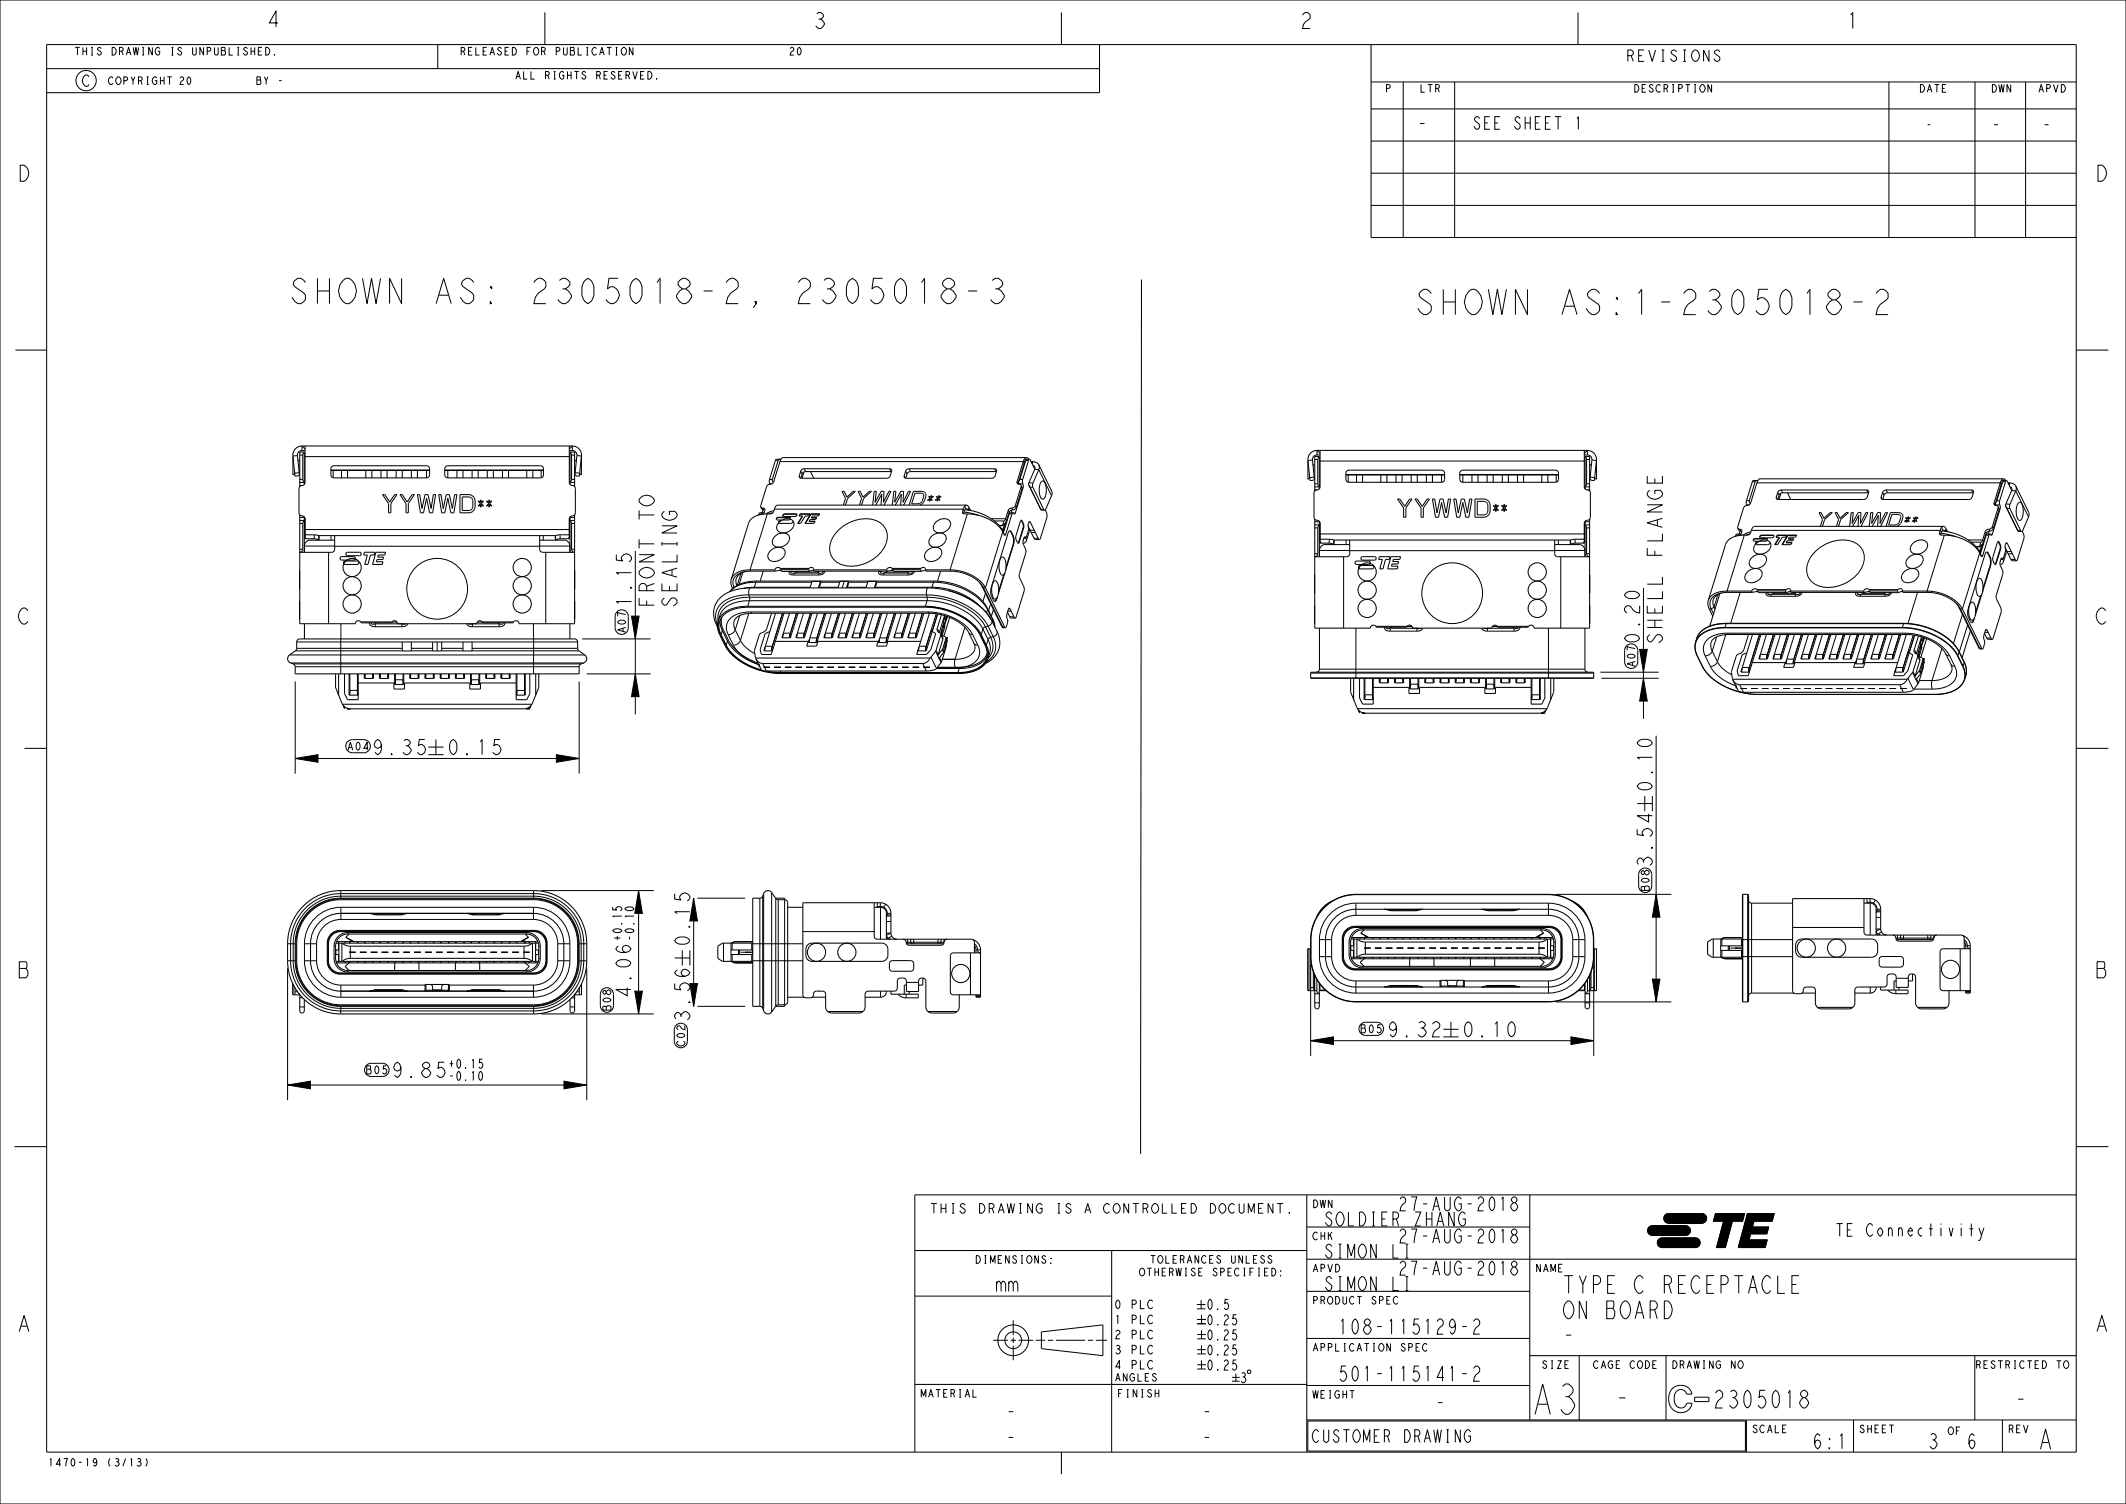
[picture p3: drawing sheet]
<svg xmlns="http://www.w3.org/2000/svg" width="420mm" height="297mm" viewBox="0 0 420 297" stroke-linecap="round" stroke-linejoin="round" font-family="sans-serif">
<defs><g id="words">
<text font-size="7.8" x="302.4" y="279.3">A3</text>
<g font-size="6.5">
<text x="56.8" y="60">SHOWN AS: 2305018-2, 2305018-3</text>
<text x="279.2" y="62.1">SHOWN AS:1-2305018-2</text>
</g>
<text font-size="5.2" x="402.5" y="286.2">A</text>
<g font-size="4.6">
<text x="308.5" y="255.4">TYPE C RECEPTACLE</text>
<text x="308.5" y="260.4">ON BOARD</text>
<text x="308.5" y="265.4">-</text>
<text x="318.8" y="277.8">-</text>
<text x="338.2" y="278">2305018</text>
<text x="397.8" y="278">-</text>
</g>
<g font-size="4.1">
<text x="52.5" y="5.3">4</text>
<text x="160.4" y="5.6">3</text>
<text x="256.6" y="5.6">2</text>
<text x="364.5" y="5.6">1</text>
<text x="3.2" y="35.8">D</text>
<text x="413.7" y="35.8">D</text>
<text x="3.2" y="123.2">C</text>
<text x="413.7" y="123.2">C</text>
<text x="3.2" y="193.1">B</text>
<text x="413.7" y="193.1">B</text>
<text x="3.2" y="262.9">A</text>
<text x="413.7" y="262.9">A</text>
</g>
<g font-size="3.9">
<text x="279.8" y="25.9">-</text>
<text x="124.8" y="120.2" transform="rotate(-90 124.8 120.2)">1.15</text>
<text x="129.3" y="120.2" transform="rotate(-90 129.3 120.2)">FRONT TO</text>
<text x="133.8" y="120.2" transform="rotate(-90 133.8 120.2)">SEALING</text>
<text x="323.9" y="127.5" transform="rotate(-90 323.9 127.5)">0.20</text>
<text x="328.4" y="127.5" transform="rotate(-90 328.4 127.5)">SHELL FLANGE</text>
<text x="73.2" y="149">9.35</text>
<text x="88.1" y="149">0.15</text>
<text x="326.4" y="156.7" transform="rotate(-90 326.4 156.7)">0.10</text>
<text x="326.4" y="171.6" transform="rotate(-90 326.4 171.6)">3.54</text>
<text x="136.3" y="187.2" transform="rotate(-90 136.3 187.2)">0.15</text>
<text x="124.7" y="197.3" transform="rotate(-90 124.7 197.3)">4.06</text>
<text x="136.3" y="202.1" transform="rotate(-90 136.3 202.1)">3.56</text>
<text x="273.7" y="204.8">9.32</text>
<text x="288.6" y="204.8">0.10</text>
<text x="77.1" y="212.8">9.85</text>
<text x="196.6" y="255">mm</text>
<text x="264.1" y="263.5">108-115129-2</text>
<text x="264.1" y="272.8">501-115141-2</text>
<text x="198.5" y="280.3">-</text>
<text x="237.2" y="280.3">-</text>
<text x="283.3" y="278.5">-</text>
<text x="198.5" y="285.4">-</text>
<text x="237.2" y="285.4">-</text>
<text x="357.9" y="286.1">6:1</text>
<text x="380.7" y="286.1">3</text>
<text x="388.4" y="286.1">6</text>
</g>
<g font-size="3.6">
<text x="276" y="239.1">27-AUG-2018</text>
<text x="261.4" y="242.1">SOLDIER ZHANG</text>
<text x="276" y="245.5">27-AUG-2018</text>
<text x="261.4" y="248.4">SIMON LI</text>
<text x="276" y="251.8">27-AUG-2018</text>
<text x="261.4" y="254.9">SIMON LI</text>
</g>
<g font-size="3.3">
<text x="290.8" y="25.5">SEE SHEET 1</text>
<text x="393.3" y="25.9">-</text>
<text x="403.3" y="25.9">-</text>
<text x="362.4" y="244.1">TE Connectivity</text>
<text x="259" y="284.8">CUSTOMER DRAWING</text>
</g>
<g font-size="2.9">
<text x="16" y="17.1">C</text>
<text x="321.1" y="12.1">REVISIONS</text>
</g>
<g font-size="2.6">
<text x="380.4" y="25.6">-</text>
<text x="238.2" y="258.6">0.5</text>
<text x="238.2" y="261.6">0.25</text>
<text x="238.2" y="264.6">0.25</text>
<text x="238.2" y="267.6">0.25</text>
<text x="238.2" y="270.6">0.25</text>
</g>
<text font-size="2.5" x="190" y="239.6">THIS DRAWING IS A CONTROLLED DOCUMENT.</text>
<g font-size="2.3">
<text x="122.9" y="185.9" transform="rotate(-90 122.9 185.9)">+0.15</text>
<text x="125.3" y="185.9" transform="rotate(-90 125.3 185.9)">-0.10</text>
<text x="88.5" y="211">+0.15</text>
<text x="88.5" y="213.4">-0.10</text>
</g>
<g font-size="2.2">
<text x="220" y="258.4">0 PLC</text>
<text x="220" y="261.4">1 PLC</text>
<text x="220" y="264.4">2 PLC</text>
<text x="220" y="267.4">3 PLC</text>
<text x="220" y="270.3">4 PLC</text>
</g>
<g font-size="2.1">
<text x="123.6" y="125.1" transform="rotate(-90 123.6 125.1)">A07</text>
<text x="323" y="131.9" transform="rotate(-90 323 131.9)">A07</text>
<text x="68.5" y="148.2">A04</text>
<text x="325.8" y="176.1" transform="rotate(-90 325.8 176.1)">B08</text>
<text x="120.7" y="199.8" transform="rotate(-90 120.7 199.8)">B08</text>
<text x="268.6" y="204">B05</text>
<text x="135.3" y="206.8" transform="rotate(-90 135.3 206.8)">C02</text>
<text x="72.2" y="212.1">B05</text>
</g>
<g font-size="2">
<text x="14.6" y="10.9">THIS DRAWING IS UNPUBLISHED.</text>
<text x="90.7" y="10.9">RELEASED FOR PUBLICATION</text>
<text x="155.7" y="10.9">20</text>
<text x="21.2" y="16.7">COPYRIGHT</text>
<text x="35.2" y="16.7">20</text>
<text x="50.5" y="16.7">BY -</text>
<text x="101.6" y="15.6">ALL RIGHTS RESERVED.</text>
<text x="273.6" y="18.2">P</text>
<text x="280.4" y="18.2">LTR</text>
<text x="322.6" y="18.2">DESCRIPTION</text>
<text x="379" y="18.2">DATE</text>
<text x="393.2" y="18.2">DWN</text>
<text x="402.5" y="18.2">APVD</text>
<text x="259.2" y="238.5">DWN</text>
<text x="259.2" y="244.8">CHK</text>
<text x="192.5" y="249.5">DIMENSIONS:</text>
<text x="224.9" y="252">OTHERWISE SPECIFIED:</text>
<text x="227.1" y="249.5">TOLERANCES UNLESS</text>
<text x="259.2" y="251.2">APVD</text>
<text x="303.2" y="251.2">NAME</text>
<text x="259.2" y="257.5">PRODUCT SPEC</text>
<text x="259.2" y="266.8">APPLICATION SPEC</text>
<text x="181.7" y="275.9">MATERIAL</text>
<text x="220.1" y="272.8">ANGLES</text>
<text x="220.6" y="275.9">FINISH</text>
<text x="304.5" y="270.2">SIZE</text>
<text x="314.6" y="270.2">CAGE CODE</text>
<text x="330.1" y="270.2">DRAWING NO</text>
<text x="390.1" y="270.2">RESTRICTED TO</text>
<text x="259.2" y="276.1">WEIGHT</text>
<text x="346" y="282.9">SCALE</text>
<text x="367.2" y="282.9">SHEET</text>
<text x="384.7" y="283.3">OF</text>
<text x="396.6" y="282.9">REV</text>
<text x="9.3" y="289.5">1470-19 (3/13)</text>
</g>
</g></defs>
<g fill="none" stroke="#000" stroke-width=".2">
<path d="M0 0h420v297h-420zM9.2 8.8h401v278h-401zM9.2 13.6h208M33 15.2h.9M33.5 15.2v1.5M48.9 9.6l-.3-.2-.4 .2v.3l.7 .5-.1 .4-.4 .1-.3-.4M49.6 9.4v1.5M49.6 10.1h.7M50.3 9.4v1.5M51 10.1h.5M51.8 9.4h-.8v1.5h.8M52.5 9.4a.76 .76 0 0 1 .8 .7 .76 .76 0 0 1-.8 .8z"/>
<path d="M54.2 10.8l.1 .1zM55.1 15.9h.5M86.5 8.8v4.8M107.6 2.5v6.3M119.9 9.4h.9M120.4 9.4v1.5M121.6 9.4h.4M121.6 10.9h.4M121.8 9.4v1.5M123 9.5l.1-.1a.77 .77 0 0 1 .7 .7 .77 .77 0 0 1-.7 .8l-.1-.1a.88 .88 0 0 1 0-1.3zM125 14.1l.5 1.5 .4-1.5M125 9.4v1.5l-.7-1.5v1.5"/>
<path d="M126.5 14.9h.5M127.3 14.1h-.8v1.5h.8M128 14.1a.76 .76 0 0 1 .8 .8 .76 .76 0 0 1-.8 .7zM129.7 15.5l.1 .1zM209.7 2.5v6.3M217.2 8.8v9.5h-208M270.9 8.8v38.1h139.3M270.9 16.2h139.3M277.2 16.2v30.7M287.4 16.2v30.7M311.7 2.5v6.3M336.1 16.8l.1-.1a.77 .77 0 0 1 .7 .8 .77 .77 0 0 1-.7 .7l-.1-.1a.88 .88 0 0 1 0-1.3z"/>
<path d="M337.6 9.9v2.2l-1.1-2.2v2.2M338.1 16.7v1.5l-.7-1.5v1.5M339.8 10.2l-.4-.3a.56 .56 0 0 0-.7 .5l.4 .4a.76 .76 0 0 1 .5 1.1l-.2 .2a.85 .85 0 0 1-.8-.5M373.2 16.2v30.7M384.4 16.7h-.7v1.5h.7M390.2 16.2v30.7M400.2 16.2v30.7M407.2 16.7a.76 .76 0 0 1 .8 .8 .76 .76 0 0 1-.8 .7zM270.9 34.2h139.3M270.9 21.5h139.3M270.9 27.9h139.3M311.6 23.4l.2-.4v2.5"/>
<path d="M177.3 55.4l.6-.4 .6 .4a3.2 3.2 0 0 1-.6 4.6l-.6-.5a3.5 3.5 0 0 1 0-4.1zM182.1 55.8l.5-.8v5M186.5 57.5l.6-.5a1.72 1.72 0 0 1 1.8 1.7 1.89 1.89 0 0 1-1.8 1.3 2.23 2.23 0 0 1-1.2-1.7zM187.1 57l-.6-.4-.3-.4a1.25 1.25 0 0 1 1.5-1.2l.6 .4 .3 .4v.4l-.3 .4-.6 .4M191.3 57.5h1.7M196 55.4l.6-.4a1.25 1.25 0 0 1 1.5 1.2l-.3 .4-.6 .4a2.23 2.23 0 0 1 1.2 1.7 1.89 1.89 0 0 1-1.8 1.3l-.6-.5-.3-.4M196.6 57h.6M270.9 40.6h139.3M3 69.1h6.2M410.2 69.1h6.3M58.8 90l.4 3.7-.3 .3h-.6l-.4-3.9M58.8 90l-.9 .1"/>
<path d="M59.1 93.3l-.9 .1M59.2 94.7h.6M59.2 95.9h.5M59.2 95.3h.9M59.2 89.9h.6M59.7 88.1a1.8 1.8 0 0 0-1.8 2M59.7 89l-.7 .3-.2 .7M59.7 89h.6M59.7 88.1v.9M59.7 88.1h53.4M59.7 95.9a.6 .6 0 0 0-.6 .6v4.8a.83 .83 0 0 0 .9 .7l.3 .5M59.7 88.1l.6 .6"/>
<path d="M59.8 94.7l.3 .5M59.8 89.9v4.8M60.1 89.4l-.3 .5M60.1 95.7v-6.4h-.9v6.8M60.3 88.1v7.2a.6 .6 0 0 1-.6 .6M60.3 90.2h52.2M65.4 92.9h19.5M65.5 92.1l.5-.1h18.3a.6 .6 0 0 1 .6 .6v1.2a.6 .6 0 0 1-.6 .6h-18.3a.6 .6 0 0 1-.6-.6v-1.2zM65.8 92.9v1.4M67.5 92.9v1.5M68.7 92.9v1.5M72.3 92.9v1.5"/>
<path d="M73.5 92.9v1.5M75.3 92.9v1.5M76.5 92.9v1.5M78.3 92.9v1.5M79.5 92.9v1.5M81.3 92.9v1.5M82.5 92.9v1.5M84.3 92.9v1.5M87.9 92.9h19.5M88 92.1l.5-.1h18.3a.6 .6 0 0 1 .6 .6v1.2a.6 .6 0 0 1-.6 .6h-18.3a.6 .6 0 0 1-.6-.6v-1.2zM88.5 92.9v1.5M90.3 92.9v1.5"/>
<path d="M91.5 92.9v1.5M93.3 92.9v1.5M94.5 92.9v1.5M96.3 92.9v1.5M97.5 92.9v1.5M99.3 92.9v1.5M100.5 92.9v1.5M104.1 92.9v1.5M105.3 92.9v1.5M106.9 92.9v1.4M112.5 88.1v7.2a.6 .6 0 0 0 .6 .6M112.5 89h.6"/>
<path d="M112.6 89.4l.3 .5M112.6 95.7v-6.4h.9v6.8M112.6 95.3h.9M112.9 94.7l-.3 .5M112.9 94.7h.6M112.9 89.9v4.8M112.9 89.9h.6M113.1 95.9a.6 .6 0 0 1 .6 .6v4.8a.7 .7 0 0 1-.9 .6l-.3 .6v3.6l-.3 .3h-1.5M113.1 88.1l-.6 .6M113.1 95.9h.4M113.1 88.1a1.8 1.8 0 0 1 1.8 2M113.1 89l.6 .3 .3 .7"/>
<path d="M113.1 88.1v.9M113.6 93.3l.9 .1M114 90l-.4 3.7 .2 .3h.6l.5-3.9M114 90l.9 .1M152 94.7l.1 .8M152 94.7h.6M152.1 95.5v.1M152.1 95.5h.4M152.6 94.7l.2 .5M153.2 90.9l-1.2 3.8M153.2 90.9h.5M153.7 90.9l-1.1 3.8"/>
<path d="M154.1 91.2l-1.3 3.9a1.45 1.45 0 0 1-1.1 .7l-.3 .3-1.1 4M154.1 91.2h48.1M154.1 90.7l-.4 .2M154.1 90.7h.1M154.1 90.7h-.8l-.1 .2M154.2 90.7h.1M154.2 90.7v.2M154.2 90.7l-.1 .5M157.9 94l.2 .4M158.2 93l-.3 1M158.2 93l.3 .6M158.5 93.6l-.3 .8"/>
<path d="M158.8 93.2l-.4 1.2M158.9 92.6l-.4 .1-.3 .3M158.9 92.6l.3 .5M158.9 92.6h16.8M159.2 93.1l-.5 .2-.2 .3M159.2 93.1h16.8M160.1 93.1l.7 1.3M175.7 92.6l.4 .1 .1 .3-.4 1.1-.5 .3h-17l-.3-.1-.1-.3M175.7 92.6l.3 .5M176 93.1h.1M178.6 94l.2 .4M178.9 93l-.3 1"/>
<path d="M178.9 93l.3 .6M179.2 93.6l-.3 .8M179.6 92.6l-.4 .1-.3 .3M179.6 92.6l.3 .5M179.6 92.6h16.9M179.9 93.1l-.4 .2-.3 .3M179.9 93.1h16.8M190.6 99.9l-.3 .6M190.6 99.9l.1 .7M190.9 99.7h-37.3l-.3 .3-.3 .5h37.3M190.9 99.7l.5 .5-.1 .5M190.9 99.7l-.3 .2"/>
<path d="M196.5 92.6l.3 .1 .1 .3-.4 1.1-.5 .3h-17l-.3-.1-.1-.3M196.5 92.6l.2 .5M196.7 93.1h.1M200.6 99.8l-.3 .4-.4 .1M200.6 99.8l.2 .4M200.9 95.1l.1 .4 .7 .3M200.9 95.1l.2 .4M201.1 95.5v.1M201.2 95.5l.1 .1M201.2 95.5h.9M201.5 94.7l-.3 .6v.2M201.5 94.7h.5"/>
<path d="M201.7 95.8v.3M201.7 95.8l.2 .7M201.7 96.1l-1.1 3.7M201.7 96.1l.2 .4M201.9 96.5l-1.1 3.7M201.9 96.4h.2M202 94.7l.1 .8M202.1 95.5v.9M202.1 96.4l-1.5 4.9M202.2 91.2l-1.3 3.9M202.2 91.2l.1 .3M202.6 90.7l-1.5 4.8"/>
<path d="M202.6 90.7h.8M202.6 90.7h.1M202.6 90.7v.2M202.6 90.9l-1.1 3.8M202.6 90.9h.6M202.8 90.4l.4 .3M202.8 90.4a.92 .92 0 0 0-.6 .8M202.8 90.4h-48.1l-.5 .3M203.2 95.7l2.5 5M203.2 95.7l.3 .5M203.2 90.9l-1.2 3.8M203.3 95.3l-.1 .4"/>
<path d="M203.3 95.3l.8 .1M203.4 90.7l1 2M203.4 90.7l-.2 .2M203.5 96.2h.6M203.5 96.2l2.1 4.4M203.7 91.1l.3 .1M204 91.2l-.2 .1M204 91.2l-.2 .2M204 91.2h.1M204 91.2l.8 .2 .4 .4M204 91.2l-.1 .4M204.1 96.2l2.1 4.4"/>
<path d="M204.1 91.9l.3 .3v.5M204.1 95.4v.8M204.4 92.7l-1.1 2.6M204.4 92.7h.8M205.2 92.7l-1.1 2.7M205.2 92.7l2.5 5.2M205.2 91.8l.1 .5-.1 .4M205.2 91.8l2.6 5.2-.1 .9M207.7 97.9l-1.1 2.7-.2 .2M259.3 90.8l.4 3.8-.2 .2-.7 .1-.4-4M259.3 90.8l-.9 .1M259.6 94.2l-.9 .1"/>
<path d="M259.7 96.7h.5M259.7 96.1h.9M259.7 95.5h.6M259.7 90.7h.6M260.2 88.9a1.8 1.8 0 0 0-1.8 2M260.2 89.8l-.7 .3-.2 .7M260.2 88.9v.9M260.2 89.8h.6M260.2 88.9h53.4M260.2 96.7a.6 .6 0 0 0-.6 .6v4.8a.7 .7 0 0 0 .8 .7l.4 .5M260.2 88.9l.6 .6M260.3 95.5l.3 .6"/>
<path d="M260.3 90.7v4.8M260.6 90.2l-.3 .5M260.6 96.5v-6.4h-.9v6.9M260.8 88.9v7.2a.6 .6 0 0 1-.6 .6M260.8 91h52.2M265.9 93.7h19.5M266.1 93l.4-.2h18.3a.6 .6 0 0 1 .6 .6v1.2a.6 .6 0 0 1-.6 .6h-18.3a.6 .6 0 0 1-.6-.6v-1.2zM266.3 93.7v1.5M268 93.7v1.5M269.2 93.7v1.5M272.8 93.7v1.5M274 93.7v1.5"/>
<path d="M275.8 93.7v1.5M277 93.7v1.5M278.8 93.7v1.5M280 93.7v1.5M281.8 93.7v1.5M283 93.7v1.5M284.8 93.7v1.5M288.4 93.7h19.5M288.6 93l.4-.2h18.3a.6 .6 0 0 1 .6 .6v1.2a.6 .6 0 0 1-.6 .6h-18.3a.6 .6 0 0 1-.6-.6v-1.2zM289 93.7v1.5M290.8 93.7v1.5M292 93.7v1.5"/>
<path d="M293.8 93.7v1.5M295 93.7v1.5M296.8 93.7v1.5M298 93.7v1.5M299.8 93.7v1.5M301 93.7v1.5M304.6 93.7v1.5M305.8 93.7v1.5M307.4 93.7v1.5M313 88.9v7.2a.6 .6 0 0 0 .6 .6M313 89.8h.6M313.1 90.2l.3 .5"/>
<path d="M313.1 96.5v-6.4h.9v6.9M313.1 96.1h.9M313.4 95.5l-.3 .6M313.4 95.5h.6M313.4 90.7h.6M313.4 90.7v4.8M313.6 96.7a.6 .6 0 0 1 .6 .6v4.8a.7 .7 0 0 1-.8 .7l-.4 .5v3.7l-.3 .3h-1.5M313.6 96.7h.4M313.6 88.9l-.6 .6M313.6 88.9a1.8 1.8 0 0 1 1.8 2M313.6 89.8l.7 .3 .2 .7M313.6 88.9v.9"/>
<path d="M314.1 94.2l.9 .1M314.5 90.8l-.4 3.8 .2 .2 .7 .1 .4-4M314.5 90.8l.9 .1M345 98.9l.1 .8M345 98.9h.6M345.1 99.7v.1M345.1 99.7h.4M345.6 98.9l.2 .5M346.2 95.1l-1.2 3.8M346.2 95.1h.5M346.7 95.1l-1.1 3.8M347.1 95.3l-1.3 4a1.45 1.45 0 0 1-1.1 .7l-.2 .3-1.2 4"/>
<path d="M347.1 95.3h48.1M347.1 94.9l-.4 .2M347.1 94.9h.1M347.1 94.9h-.8l-.1 .2M347.2 94.9h.1M347.2 94.9v.2M347.2 94.9l-.1 .4M347.3 94.9h-.1M350.9 98.2l.2 .4M351.2 97.2l-.3 1M351.2 97.2l.3 .6M351.5 97.8l-.3 .8"/>
<path d="M351.8 97.4l-.4 1.2M351.9 96.8l-.4 .1-.3 .3M351.9 96.8l.3 .5M351.9 96.8h16.9M352.2 97.3l-.5 .2-.2 .3M352.2 97.3h16.8M353.1 97.3l.7 1.3M368.8 96.8l.3 .1 .1 .3-.4 1.1-.5 .3h-17l-.3-.1-.1-.3M368.8 96.8l.2 .5M369 97.3h.1M371.6 98.2l.2 .4M371.9 97.2l-.3 1"/>
<path d="M371.9 97.2l.3 .6M372.2 97.8l-.3 .8M372.6 96.8l-.4 .1-.3 .3M372.6 96.8l.3 .5M372.6 96.8h16.9M372.9 97.3l-.4 .2-.3 .3M372.9 97.3h16.8M389.5 96.8l.3 .1 .1 .3-.4 1.1-.5 .3h-17l-.3-.1-.1-.3M389.5 96.8l.2 .5M389.7 97.3h.2M393.9 99.3l.1 .4 .7 .3M393.9 99.3l.2 .4"/>
<path d="M394.1 99.7v.1M394.2 99.5v.2M394.2 99.5l-.1 .2M394.2 99.7l.1 .1M394.2 99.7h.9M394.5 98.9l-.3 .6M394.5 98.9h.5M395 98.9l.1 .8M395.1 99.7v.9M395.2 95.3l-1.3 4M395.2 95.3l.1 .4M395.6 94.9l-1.4 4.6"/>
<path d="M395.6 94.9h.8M395.6 94.9h.1M395.6 94.9v.2M395.6 95.1l-1.1 3.8M395.6 95.1h.6M395.8 94.6l.4 .3M395.8 94.6a.92 .92 0 0 0-.6 .7M395.8 94.6h-48.1l-.4 .3M396.2 99.9l2.5 5M396.2 99.9l.3 .5M396.2 95.1l-1.2 3.8M396.3 99.5l-.1 .4"/>
<path d="M396.3 99.5l.8 .1M396.4 94.9l1 1.9M396.4 94.9l-.2 .2M396.7 95.3l.3 .1M397 95.4l-.2 .1M397 95.4l-.2 .2M397 95.4h.1M397.1 95.4l.7 .1 .4 .5M397.1 95.4l-.2 .4M397.1 96.1l.3 .3v.5M397.1 99.6v.8M397.4 96.9l-1.1 2.6"/>
<path d="M397.4 96.9h.8M398.2 96.9l-1.1 2.7M398.2 96.9l2.5 5.2M398.2 96l2.6 5.2-.1 .9M398.2 96l.1 .4-.1 .5M59.2 101.7v21.5h5.7v-14.1M59.2 108.5h.6M59.2 103.4h.6M59.2 102.8h.9M59.2 102.2h.9M59.8 108.5l-.2 .4-.4 .2h6.3a.6 .6 0 0 0 .6-.6M59.8 103.4v5.1"/>
<path d="M60.1 102.9l-.3 .5M60.1 102.4h.1M60.1 102.1v7M60.1 102.7h.1M60.1 107.8v1.3M60.1 107.8h6M60.2 102.3v4.1M60.3 106.1l.3 .3h1.4M60.3 105.6h1.8M60.3 104.6h52.2M62 106.4l.9 .2M62.1 105.6l-.1 .8"/>
<path d="M62.1 105.6l.9 .2M63 105.8h.1M63 105.8l-.1 .8M63 105.8v.9l-.1-.1M63 105.8h46.7M65.4 105.8v.9M66.1 106.7h-5.1a1.2 1.2 0 0 0-.9 1.1M66.1 105.8v2.1h40.5v-2.1M67.3 110l2.6-.1a.34 .34 0 0 1 .3 .4 .34 .34 0 0 1-.3 .3h-2.4a.34 .34 0 0 1-.3-.2 .34 .34 0 0 1 .1-.4zM68 110.8h2.6a.34 .34 0 0 1 .3 .3 .34 .34 0 0 1-.3 .4h-2.4a.34 .34 0 0 1-.3-.3 .34 .34 0 0 1 .1-.4zM68.4 109.2l.3-.1h2.3a.34 .34 0 0 1 .4 .3 .34 .34 0 0 1-.4 .3h-2.3a.34 .34 0 0 1-.3-.5zM72 109.1h2.1l-.2 .5h-.7l-.5 1.9h-.6l.5-1.9h-.8z"/>
<path d="M74.3 109.1h1.9l-.2 .5h-1.3l-.1 .4h1.2l-.2 .5h-1.1l-.1 .4h1.3l-.2 .6h-1.9zM106.6 106.7h5.1a1.2 1.2 0 0 1 .9 1.1h-6M106.6 108.5a.6 .6 0 0 0 .6 .6h6.3l-.4-.2-.2-.4M107.3 105.8v.9M109.7 105.8v.9l.1-.1M109.7 105.8h.1M109.7 105.8l.1 .8M110.6 105.6l.1 .8M110.6 105.6l-.9 .2M110.6 105.6h1.9M110.7 106.4l-.9 .2M112.5 102.4h.1"/>
<path d="M112.5 102.7h.1M112.5 102.3v4.1M112.6 102.9l.3 .5M112.6 102.1v7M112.6 102.8h.9M112.6 102.2h.9M112.9 108.5h.6M112.9 103.4h.6M112.9 103.4v5.1M113.5 101.7v21.5h-5.7v-14.1M144.5 114.4l-.1 .8 .3 .9M144.7 116.1v.1"/>
<path d="M144.7 116.1h.2M146.4 113.2l-.8 2.4M146.7 113l-.7 2.4M146.9 112.9a2.15 2.15 0 0 0-1.9 3.1M146.9 113a1.86 1.86 0 0 0-1.3 2.6M147.1 112.9l-.2 .1M147.7 119.7a6.3 6.3 0 0 0-5.5 2.3l-.3 .5M147.7 119.7h35.1M148 117.5a7.3 7.3 0 0 0-6.1 2.4 3.6 3.6 0 0 0-.2 3.4M148 117.5l.1 .4M148 117.5h35.1M148.1 118.6a6.2 6.2 0 0 0-5.6 2.3l-.6 1.7"/>
<path d="M148.1 118.6l-.4 1.1M148.1 118.6h35M148.1 117.9a6.8 6.8 0 0 0-5.7 2.2 3.2 3.2 0 0 0-.5 2.4M148.1 117.9v.7M148.1 117.9h35.1M148.2 112.5a3.5 3.5 0 0 0-3.7 1.9M148.2 112.5l.1 .3M148.3 116.1a7.4 7.4 0 0 0-6.8 3 4.5 4.5 0 0 0 0 4.3M148.3 116.1a1.17 1.17 0 0 0-.3 1.4M148.3 116.1h35M148.3 112.8l-1.4 .1M148.3 112.8h4.9"/>
<path d="M149 116l-2.1 .2M149 116v.1M149 116h11.1M149.3 115a6.5 6.5 0 0 0-5.1 1.8M149.3 115l-.3 1M149.3 115h11.1M149.5 114.7a6.5 6.5 0 0 0-5.3 2.1M149.5 114.7l-.2 .3M149.5 114.7h35.1M149.9 101.5l-.1 .2M149.9 101.5h.6M150.3 100.1l.2 .5 .4 .1"/>
<path d="M150.3 100.1l.4 .2M150.5 101.5l-.1 .1M150.7 100.3l.3 .1 .1 .2-.2 .9M150.7 100.3l.2 .4M150.8 100.7l-.2 .6M150.8 112.8l-.6 1.9M150.9 101.3h-.8l-.2 .2M150.9 100.7h.2M150.9 101.3l-.4 .2M151.6 101.5a3.5 3.5 0 0 0-3.7 1.8l-3.4 11.1M151.6 101.5l-3.4 11M152.7 101.2l-.8 .3"/>
<path d="M152.8 101l-.4 .4-.8 .1M152.9 100.8l-1.6 .7M153.4 102.6h.1M153.8 102.2l-.4 .1v.3M153.8 102.2h.1M153.8 102.2h2.1M153.8 102.2l-.3 .1-.1 .3M153.8 102.2h2.2M154.1 112.2a.67 .67 0 0 0-1.1 .3l.2 .3M154.1 112.2v.1M154.1 112.2h5.7M154.1 112.3l.1 .2"/>
<path d="M154.2 102.8l-.4 .2 .1 .3 2.3 .1 .3-.2 .1-.3M154.2 102.8l-.4 .4M154.2 102.8h.1M154.2 112.5l.2 .3h5.5M154.2 112.5h5.5M154.3 112.7l-.3-.1-.8 .2M155 101.5l-.3 .2v.3h2.4l.3-.3-.2-.2M155 101.5h.1M155 101.5h2.2M155.1 101.5l-.3 .2-.1 .2M155.1 101.5h2.1M155.9 112.8a.62 .62 0 0 0 .2 .7 .62 .62 0 0 0 .7 .1"/>
<path d="M155.9 112.8l.4 .1M155.9 112.8h.1M155.9 102.2l.3 .1M155.9 102.2h.1M156 102.2l.2 .1M156.2 102.3l-.1 .2-.3 .2h-2.2l-.2-.1M156.3 112.9a.24 .24 0 0 0 0 .3 .24 .24 0 0 0 .4 0h.3M156.4 112.8l-.1 .1M156.8 113.6h4.9M157 113.2l-.2 .4M157 113.2h4.8M157.2 101.5h.1"/>
<path d="M157.2 101.5l.2 .1M157.4 112.8l.1 .2M157.5 113l-.5 .2M157.5 113h4M157.6 112.8l-.1 .2M158.1 101.5l-.3 .4h.7M158.1 101.5h1.9l-.3 .4h-.6l-.9 1.5h-.6l.9-1.5M158.1 101.5h.1M158.1 101.5l-.2 .4M158.1 101.5h1.9M158.5 101.9l-.8 1.5M159.7 112.5l.2 .3"/>
<path d="M159.8 112.2l-.1 .3M159.8 112.2a.48 .48 0 0 1 .6-.2 .48 .48 0 0 1 .3 .5l.1 .3h14.5M159.8 102.9l1.2 .1M160.2 101.5l-1.2 1.9h1.8l.2-.5h-1.2M160.2 101.5h1.8l-.3 .4h-1.2l-.2 .3M160.2 101.5h.1M160.2 101.5l-1.1 1.9M160.2 101.5h1.7M160.3 102.2h1.1l-.3 .4h-1l-.3 .3M160.3 102.2l1 .1M160.8 112.7l-.9 .1M161.5 113l.3 .2"/>
<path d="M161.6 112.8l-.1 .2M161.8 112.8l-.3 .2M161.8 113.2l-.1 .4M161.9 116l-.1 .1M161.9 116h3.7M162.1 114.8h-1.7l-.4 1.3M162.1 114.8l-.4 1.3M162.1 114.8l.1 .2M162.2 115l-.3 1M162.2 115h3.7M162.4 112.8l.2 .1M162.6 112.9a.46 .46 0 0 1-.8 .3"/>
<path d="M162.6 112.8v.1M163 112.8a1.22 1.22 0 0 1-1.3 .8M163 112.8l-.4 .1M163 112.8h.1M167.4 116l-.1 .1M167.4 116h3.7M167.6 114.8h-1.6l-.4 1.3M167.6 114.8l-.4 1.3M167.6 114.8l.1 .2M167.7 115l-.3 1M167.7 115h3.7M172.9 116v.1"/>
<path d="M172.9 116h11.2M173.1 114.8h-1.6l-.4 1.3M173.1 114.8l.1 .2M173.1 114.8l-.4 1.3M173.2 115h11.2M173.2 115l-.3 1M173.6 112.8a.62 .62 0 0 0 .2 .7 .62 .62 0 0 0 .7 .1M173.6 112.8l.4 .1M173.6 112.8h.1M174 112.9a.24 .24 0 0 0 0 .3 .24 .24 0 0 0 .4 0h.2M174 112.8v.1M174.3 112.8l-.3 .1"/>
<path d="M174.5 113.6h4.8M174.6 113.2l-.1 .4M174.6 113.2h4.9M175.1 112.8l.1 .2M175.2 113h4M175.2 113l-.6 .2M175.3 112.8l-.1 .2M176.2 112.2a.67 .67 0 0 0-1.1 .3l.2 .3M176.2 112.2h5.7M176.2 112.2v.1M176.2 112.3l.1 .2M176.3 112.5l.2 .3h5.5"/>
<path d="M176.3 112.5h5.5M176.4 112.7l-.3-.1-.8 .2M179.2 113l.3 .2M179.3 112.8l-.1 .2M179.4 112.8l-.2 .2M179.5 113.2l-.2 .4M180.2 112.8l.1 .1M180.3 112.9a.46 .46 0 0 1-.8 .3M180.3 112.8v.1M180.6 112.8a1.22 1.22 0 0 1-1.3 .8M180.6 112.8l-.3 .1M180.6 112.8h.1"/>
<path d="M181.8 112.5l.2 .3M181.9 112.2l-.1 .3M181.9 112.2a.48 .48 0 0 1 .6-.2 .48 .48 0 0 1 .3 .5l.2 .3h4.8M182.8 119.7a13.4 13.4 0 0 1 10.8 5.1l.2 .5M182.9 112.7l-.9 .1M182.9 119.8a13.3 13.3 0 0 1 10.5 4.9l1.3 2.7a3.4 3.4 0 0 1-2.2 5l-1.5 .4-1.7 .1M183.1 117.5a14.6 14.6 0 0 1 11.8 5.6l.3 .5M183.1 117.5l.1 .4M183.1 118.6a13.4 13.4 0 0 1 10.8 5.1l.3 .5M183.1 118.6l-.3 1.1M183.2 117.9a13.9 13.9 0 0 1 11.2 5.4l.3 .5M183.2 117.9l-.1 .7"/>
<path d="M183.3 116.1l2.1 .1 2.1 .5M183.3 116.1a1.17 1.17 0 0 0-.2 1.4M184.1 116a13.8 13.8 0 0 1 9.6 3.8M184.1 116l-.1 .1M184.4 115a13 13 0 0 1 10.4 4.9l.3 .5M184.4 115l-.3 1M184.6 114.7a12.8 12.8 0 0 1 10.2 4.9l.3 .5M184.6 114.7l-.2 .3M185.8 112.8l-.6 2M187.5 116.7l1.4 .4M187.7 112.5a8.1 8.1 0 0 1 7 3.6M187.7 112.5l.1 .3"/>
<path d="M187.8 112.8a8.4 8.4 0 0 1 5.9 2.4M188.9 117.1a12.4 12.4 0 0 1 7 5.5M188.9 117.1a12.2 12.2 0 0 1 6.9 5.3M190.1 101l.2 .4 .8 .1M190.3 100.5l.2 .5 .2-.4M190.5 101.1l2.8 .7M190.6 100.7a9.7 9.7 0 0 1 7.6 4.2M190.7 100.6l.3-.1 .2 .2M191.1 101.5a8.1 8.1 0 0 1 7 3.5M191.1 101.5l-3.4 11M191.5 100.4l.3 .4M193.5 115.1l.1 .1"/>
<path d="M193.6 115.2l.4 .5M193.7 115.2l.6 .9M194 115.7l4.1 8.3M194 115.7l.3 .4M194.3 116.1h.4M194.3 116.1l3.8 7.7M194.7 116.1l3.8 7.7M194.7 117.2l-.5 1.6M195.7 119.2l-.4 1.4M195.8 102.4h2.9M196.4 102.9h.1M196.5 102.9v.1"/>
<path d="M196.5 102.9h1.7M196.8 118.3l-.3 .5M196.8 118.3h.1M196.8 118.1v.2M197.1 117.8l-.2 .5M197.3 103.8h.7M197.9 104.5h.3M198.1 105l.3 .7 .3-.2M198.1 105l-3.4 11.1M198.2 104.5l.1 .1M198.2 103.5l-.3 .3h.1M198.2 102.9v.6"/>
<path d="M198.3 113.4l-1 3.3M198.3 105.5h.4M198.5 103.5l-.3 1M198.5 113.1l-1.3 4.3M198.6 103.3l-.6 .5M198.6 103.3l-.4 .2M198.7 102.4l-.2 .4-.3 .1M198.7 102.4l.1 .4M198.8 103l-.2 .3M199.2 100.8l-.5 1.6M199.2 100.8l.2 .4M199.3 101.3h.8"/>
<path d="M199.3 101.3l-1.2 3.8M199.3 101.3l.1 .2M199.4 101.2l-.1 .1M199.4 101.5h.5M199.4 101.5l-1.2 3.8M199.5 104.8l.2 .3M199.7 105.1h.1M199.7 105.1l.4 .7M199.8 105.1l-.3-.3-.3 .4-3.4 11v1.2l.5 1.1 .3 .3 .3-.5M199.8 105.1l.4 .7M199.9 100.3l-.5 .2-.2 .3M199.9 100.3l.2 .4"/>
<path d="M199.9 101.5l-1.2 4M199.9 100.7l-.1 .6M200.1 100.7l-.5 .1-.2 .4M200.1 105.8l.1 .8-.1 .9M200.1 105.8h.1M200.1 101.3l.3 .2 .2-.2M200.1 101.3l-.2 .2M200.1 107.5h.1M200.1 107.5l-1.4 4.5M200.2 105.8l.1 .8-.1 .9M200.2 101.3h.4M200.2 107.5l-1.6 5.2"/>
<path d="M200.8 100.2l-.3 .4-.4 .1M201.1 107.3h.1M201.2 107.1l-.1 .2M201.2 107.1h.1M201.7 102.7l.1 .2M201.8 102.7l-1.1 3.3v.5l.3 .7 .2 .1 .1-.2M201.8 102.7h.1M201.8 102.7l.1 .2M201.8 102.9h.1M201.8 102.9l.3 .5M201.9 102.9l.3 .5M202.1 103.4v.9"/>
<path d="M202.1 103.4h.1M202.1 104.3h.1M202.1 104.3l-.9 2.8M202.2 103.4v.9M202.2 106.5l-.1 .2M202.2 104.3l-.9 2.8M202.3 106.3h.4M202.3 106.1h.3M202.6 106.1l-.1-.1-.2 .1-.2 1 .5 1.4 .1 .6-1.4 4.5 .1 .5 .9 1.8 .1 .7-1.8 5.5M202.6 106.1l.1 .2M202.7 106.3l.1 .5M202.8 106.8l-.3 .3-.4 .2"/>
<path d="M203.1 103.9l1.2 2.4M203.3 103.1h.2M203.3 104.4v.5l-.5 1.9M203.3 104.4l-.6 1.9M203.5 104.7h.8M203.5 103.1l-.2-.1-.2 .5 .2 .9M203.5 103.1l1.6 3.2M203.7 105.2h.8M204.3 106.3l.2 .2h.9M204.3 106.3h.8M205.1 106.3l.3 .2M205.6 100.6l.1 .1"/>
<path d="M205.6 100.6h.6M205.7 100.7l.7 .1M206.2 100.6l.2 .2M206.5 100.7l.4 1.3-1.5 4.5M259.7 109.3h.6M259.7 102.5v21.5h5.7v-14.1M259.7 104.2h.6M259.7 103.6h.9M259.7 103h.9M260.3 109.3l-.1 .5-.5 .1h6.3a.6 .6 0 0 0 .6-.6M260.3 104.2v5.1M260.6 103.7l-.3 .5"/>
<path d="M260.6 103v6.9M260.6 103.6h.2M260.6 103.3h.2M260.7 108.7v1.2M260.7 108.7h5.9M260.8 103.2v4M260.8 106.5h1.9M260.8 105.4h52.2M260.8 107l.3 .3h1.5M262.6 107.3l.8 .2M262.7 106.5l-.1 .8M262.7 106.5l.8 .1"/>
<path d="M263.5 106.6h.1M263.5 106.6l-.1 .9M263.5 106.6v.9h-.1M263.5 106.6h46.7M265.9 106.6v.9M266.6 107.5h-5a1.2 1.2 0 0 0-.9 1.2M266.6 106.6v2.1h40.5v-2.1M267.7 111l.3-.2h2.4a.34 .34 0 0 1 .3 .3 .34 .34 0 0 1-.3 .4h-2.4a.34 .34 0 0 1-.3-.5zM268.4 111.8l.3-.1h2.4a.34 .34 0 0 1 .3 .3 .34 .34 0 0 1-.3 .3h-2.4a.34 .34 0 0 1-.3-.5zM269 110l2.5-.1a.34 .34 0 0 1 .4 .4 .34 .34 0 0 1-.4 .3h-2.3a.34 .34 0 0 1-.3-.2 .34 .34 0 0 1 .1-.4zM272.5 109.9h2.1l-.2 .6h-.7l-.5 1.8h-.6l.5-1.8h-.7zM274.8 109.9h1.9l-.2 .6h-1.3l-.1 .4h1.2l-.1 .5h-1.2l-.1 .4h1.3l-.2 .5h-1.9z"/>
<path d="M307.1 107.5h5.1a1.2 1.2 0 0 1 .9 1.2h-6M307.1 109.3a.6 .6 0 0 0 .6 .6h6.3l-.4-.1-.2-.5M307.8 106.6v.9M310.2 106.6v.9h.1M310.2 106.6h.1M310.2 106.6l.1 .9M311.1 106.5l.1 .8M311.1 106.5l-.9 .1M311.1 106.5h1.9M311.2 107.3l-.9 .2M313 103.2v4M313 103.6h.1"/>
<path d="M313 103.3h.1M313.1 103.7l.3 .5M313.1 103v6.9M313.1 103.6h.9M313.1 103h.9M313.4 109.3h.6M313.4 104.2h.6M313.4 104.2v5.1M314 102.5v21.5h-5.7v-14.1M337.5 118.6l-.1 .8 .3 .9M338.6 119.9l.2 .4M338.6 119.9l-.5 .4"/>
<path d="M339.4 117.4l-.8 2.5M339.8 117.2l-2 6.4M339.9 117.1a2.15 2.15 0 0 0-1.8 3.2M339.9 117.2a1.86 1.86 0 0 0-1.3 2.7M340.1 117.1l-.2 .1M341.2 116.7a3.5 3.5 0 0 0-3.7 1.9M341.2 116.7l.1 .3M341.3 117l-1.4 .1M341.3 117h4.9M342.9 105.7l-.1 .2M342.9 105.7h.6M343.3 104.3l.2 .5 .4 .1"/>
<path d="M343.3 104.3l.4 .2M343.5 105.7l-.1 .1M343.7 104.5l.3 .1 .1 .2-.2 .9M343.7 104.5l.2 .4M343.8 104.9l-.2 .6M343.8 117l-1.9 6.1M343.9 105.5h.1M343.9 105.5l-.4 .2M343.9 105.5h-.8l-.2 .2M343.9 104.9h.2M344.6 105.7a3.5 3.5 0 0 0-3.7 1.8l-3.4 11.1M344.6 105.7l-3.4 11"/>
<path d="M345.7 105.4l-.8 .3M345.8 105.2l-.4 .4-.8 .1M345.9 105l-1.6 .7M346.4 106.8h.1M346.8 106.3l-.4 .3v.2l2.4 .1 .3-.2 .1-.2M346.8 106.3v.1M346.8 106.3h2.1M346.8 106.4l-.3 .1-.1 .3M346.8 106.4h2.2M347.1 116.4l.1 .3M347.1 116.4a.67 .67 0 0 0-1.1 .3l.2 .3M347.1 116.4h5.7"/>
<path d="M347.2 107l-.4 .2 .1 .3 2.3 .1 .3-.2 .1-.3M347.2 107l-.4 .4M347.2 107h.1M347.2 116.7l.2 .3h5.5M347.2 116.7h5.5M347.3 116.9l-.3-.1-.8 .2M348 105.7l-.3 .2v.3h2.4l.4-.3-.3-.2M348 105.7h.1M348 105.7h2.2M348.1 105.7l-.3 .1-.1 .3M348.1 105.7h2.2M348.9 117a.62 .62 0 0 0 .2 .7 .62 .62 0 0 0 .7 0"/>
<path d="M348.9 117l.4 .1M348.9 117h.1M348.9 106.3l.3 .2M348.9 106.3l.1 .1M349 106.4l.2 .1M349.3 117.1a.24 .24 0 0 0 0 .3 .24 .24 0 0 0 .4 0h.3M349.4 117l-.1 .1M349.5 117l-.2 .1M349.8 117.7h4.9M350 117.4l-.2 .3M350 117.4h4.8M350.2 105.7h.1"/>
<path d="M350.3 105.7l.1 .1M350.4 117l.1 .2M350.5 117.2l-.5 .2M350.5 117.2h4M350.6 117l-.1 .2M351.1 105.7l-.3 .4h.7M351.1 105.7h1.9l-.2 .4h-.7l-.9 1.5h-.6l.9-1.5M351.1 105.7h.1M351.1 105.7l-.2 .4M351.1 105.7h1.9M351.5 106.1l-.8 1.5M352.7 116.7l.2 .3"/>
<path d="M352.8 116.4l-.1 .3M352.8 116.4a.48 .48 0 0 1 .6-.2 .48 .48 0 0 1 .3 .5l.2 .3h14.4M352.9 107.1l1.1 .1M353.2 105.7l-1.2 1.9h1.8l.2-.5h-1.1M353.2 105.7h1.8l-.3 .4h-1.2l-.2 .3M353.2 105.7h.1M353.2 105.7l-1.1 1.9M353.2 105.7h1.7M353.3 106.4h1.1l-.3 .4h-1l-.2 .3M353.3 106.4l1 .1M353.8 116.8l-.9 .2M354.5 117.2l.3 .2"/>
<path d="M354.6 117l-.1 .2M354.8 117l-.3 .2M354.8 117.4l-.1 .3M355.4 117l.2 .1M355.6 117.1a.46 .46 0 0 1-.8 .3M355.6 117v.1M356 117a1.22 1.22 0 0 1-1.3 .7M356 117l-.4 .1M356 117h.1M366.6 117a.62 .62 0 0 0 .2 .7 .62 .62 0 0 0 .7 0M366.6 117l.4 .1M366.6 117h.1"/>
<path d="M367 117.1a.24 .24 0 0 0 0 .3 .24 .24 0 0 0 .4 0h.2M367.1 117l-.1 .1M367.3 117l-.3 .1M367.5 117.7h4.8M367.6 117.4l-.1 .3M367.6 117.4h4.9M368.1 117l.1 .2M368.2 117.2h4M368.2 117.2l-.6 .2M368.3 117l-.1 .2M369.2 116.4a.67 .67 0 0 0-1.1 .3l.2 .3M369.2 116.4h5.7"/>
<path d="M369.2 116.4v.1M369.2 116.5l.1 .2M369.3 116.7l.2 .3h5.5M369.3 116.7h5.6M369.4 116.9l-.3-.1-.8 .2M372.2 117.2l.3 .2M372.3 117l-.1 .2M372.4 117l-.2 .2M372.5 117.4l-.2 .3M373.2 117l.1 .1M373.3 117.1a.46 .46 0 0 1-.8 .3M373.3 117v.1"/>
<path d="M373.6 117a1.22 1.22 0 0 1-1.3 .7M373.6 117l-.3 .1M373.7 117h-.1M374.9 116.7l.1 .3M374.9 116.4v.3M374.9 116.4a.48 .48 0 0 1 .6-.2 .48 .48 0 0 1 .3 .5l.2 .3h4.8M375.9 116.8l-.9 .2M378.8 117l-1.9 6.1M380.7 116.7a8.1 8.1 0 0 1 7 3.6M380.7 116.7l.1 .3M380.8 117a8.4 8.4 0 0 1 5.9 2.4M383.1 105.2l.2 .4 .8 .1"/>
<path d="M383.3 104.7l.2 .5 .2-.4M383.5 105.3l2.8 .7M383.6 104.1l-.3 .6M383.6 104.1l.1 .7M383.7 104.8a9.7 9.7 0 0 1 7.5 4.3M383.7 104.8l.3-.1 .2 .2M383.9 103.9h-37.3l-.3 .2-.3 .6h37.3M383.9 103.9l.5 .5-.1 .5M383.9 103.9l-.3 .2M384.1 105.7a8.1 8.1 0 0 1 7 3.5M384.1 105.7l-3.4 11M384.5 104.6l.4 .4"/>
<path d="M386.5 119.2l.1 .2M386.6 119.4l.4 .5M386.7 119.4l.6 .9M387 119.9l4.1 8.3M387 119.9l.3 .4M388.8 106.6h2.9M389.4 107.1h.1M389.5 107.1v.1M389.5 107.1h1.7M390.4 108h.6M390.9 108.7h.3M391.1 109.2l.4 .7 .2-.2"/>
<path d="M391.1 109.2l-3.4 11.1M391.2 108.7h.1M391.2 107.7l-.3 .3h.1M391.2 107.1v.6M391.3 117.6l-1 3.3M391.3 109.7h.4M391.5 107.6l-.3 1.1M391.5 117.3l-1.3 4.3M391.6 107.5l-.6 .5M391.6 107.5l-.4 .2M391.7 106.6l-.2 .4-.3 .1M391.7 106.6l.2 .4"/>
<path d="M391.8 107.2l-.2 .3M392.2 105l-.5 1.6M392.2 105l.2 .4M392.4 105.5h.7M392.4 105.5h-.1M392.4 105.5v.2M392.4 105.4l-1.3 3.9M392.4 105.7h.5M392.4 105.7l-1.2 3.8M392.5 109l-.3 .5-3.4 11v1.1l.5 1.2 .3 .2 .3-.5M392.5 109l.3 .3M392.5 109l.2 .3"/>
<path d="M392.7 109.3h.1M392.7 109.3l.4 .7M392.8 109.3l.4 .7M392.9 104.5l-.5 .2-.2 .3M392.9 104.5l.2 .4M392.9 105.7l-1.2 4M392.9 104.9l-.1 .6M393.1 104.9l-.5 .1-.2 .4M393.1 110l.1 .8-.1 .9M393.1 110h.1M393.1 105.5l.3 .2 .2-.2M393.1 105.5l-.2 .2"/>
<path d="M393.1 111.7h.2M393.1 111.7l-1.4 4.5M393.2 110l.2 .8-.1 .9M393.2 105.5h.4M393.3 111.7l-1.6 5.2M393.6 104l-.3 .4-.4 .1M393.6 104l.2 .4M393.8 104.4l-.3 .3-.4 .2M394.1 111.5h.1M394.2 111.3l-.1 .2M394.2 111.3h.2M394.7 106.9l-1 3.4 .4 1.1 .1 .1 .2-.2"/>
<path d="M394.7 106.9l.1 .1M394.7 100v.3M394.7 100l.2 .7M394.7 100.3l-1.1 3.7M394.7 100.3l.2 .4M394.8 106.9h-.1M394.8 106.9h.1M394.8 106.9l.1 .1M394.8 107h.1M394.8 107l.3 .6M394.9 107l.3 .6M394.9 100.7l-1.1 3.7"/>
<path d="M394.9 100.6h.2M395.1 107.6v.8M395.1 107.6h.1M395.1 100.6l-1.5 4.9M395.1 108.4h.1M395.1 108.4l-.9 2.9M395.2 107.6v.8M395.2 110.7l-.1 .2M395.2 108.4l-.8 2.9M395.3 110.5h.4M395.3 110.3h.3M395.6 110.3l-.1-.1-.2 .1-.2 1 .5 1.4 .1 .6-1.4 4.5 .1 .5 .9 1.7 .1 .8-1.8 5.4"/>
<path d="M395.6 110.3l.1 .2M395.7 110.5l.1 .5M395.8 111l-.3 .3-.4 .2M396.1 108.1l1.2 2.4M396.3 107.3h.2M396.3 108.6l.1 .5-.6 1.9M396.3 108.6l-.6 1.9M396.5 100.4h.6M396.5 100.4l2.1 4.4M396.5 108.9h.8M396.5 107.3l-.2-.1-.2 .5 .2 .9M396.5 107.3l1.6 3.2"/>
<path d="M396.7 109.4h.9M397.1 100.4l2.1 4.4M397.3 110.5l.2 .2h.9M397.3 110.5h.8M398.1 110.5l.3 .2M398.6 104.8l.1 .1M398.6 104.8h.6M398.7 104.9l.7 .1M399.2 104.8l.2 .2M399.5 104.9l.4 1.3-1.5 4.5M400.7 102.1l-1.1 2.7-.2 .2M57.2 129.3a.9 .9 0 0 0 .2 1.6"/>
<path d="M57.2 129.3h58.3M57.4 130.9l.5 .2M57.4 130.9h57.9M57.9 131.1l.4 .6M57.9 131.1h56.9M58.3 131.7v1.4h56.1v-1.4M58.3 131.7h56.1M58.4 128.5h21.1M58.4 128.5l-1.2 .8M58.6 126.8a.6 .6 0 0 1 .6-.6h54.3a.6 .6 0 0 1 .6 .6M58.6 128l-.2 .5M58.6 128h20.9"/>
<path d="M58.6 126.8v1.2M58.6 126.8h55.5M60.1 123.2v3M66.3 133.1v2.7l1.2 3a1.8 1.8 0 0 0 1.7 1.2M66.9 133.1v4.3M67.3 126.2v6.9M67.3 123.2v3M67.6 139.1h37.5M67.8 139.3l.2 .4M68.1 133.1v3.9l.6 1.2h2.1v-5.1M69 133.1v4.1M69.1 133.1v4.2"/>
<path d="M69.1 136.3h1.5M70.6 133.1v4.2M70.8 134.9h7v1.2h2.1v-1.2h12.9v1.2h2.1v-1.2h7.1M71.3 122.8l.1 .2h6a.6 .6 0 0 1 .6-.4 .6 .6 0 0 1 .5 .6M71.3 122.8a.6 .6 0 0 0-.7-.2 .6 .6 0 0 0-.4 .6M71.3 122.8h7.1M72.1 133.1v.9M73 123a.99 .99 0 0 0 1.1 .8M73.3 123a.45 .45 0 0 0 .4 .3 .45 .45 0 0 0 .4-.1M73.6 133.1v.9M74.1 123.2h5.3M74.1 123.2v.6"/>
<path d="M74.1 123.8h5.3M74.4 123l-.3 .2M75.1 133.1v.9M76.6 133.1v.9M78.1 133.1v2.1M78.1 134.2h1.5M79.4 123.2h.1M79.4 123.2v.6M79.5 126.8v1.8h1.8v-1.8M79.6 133.1v2.1M80.2 123.2h-.8M80.5 123.2l-.4 .4-.7 .2"/>
<path d="M81.1 133.1v.9M81.3 128h4.2M81.3 128.5h4.2M82.6 133.1v.9M84.1 133.1v.9M85.5 126.8v1.8h1.8v-1.8M85.6 133.1v.9M87.1 133.1v.9M87.3 128h4.2M87.3 128.5h4.2M88.6 133.1v.9M90.1 133.1v.9"/>
<path d="M91.5 126.8v1.8h1.8v-1.8M91.6 133.1v.9M92.2 123.2l.4 .4 .7 .2M92.6 123.2h.7M93.1 133.1v2.1M93.1 134.2h1.5M93.3 128h20.8M93.3 128.5h21.1M93.3 123.2h5.3M93.3 123.2v.6M93.3 123.8h5.3M93.4 123.2h-.1"/>
<path d="M94.6 133.1v2.1M96.1 133.1v.9M97.6 133.1v.9M98.3 123l.3 .2M98.6 123.2v.6M99.1 133.1v.9M99.4 123a.38 .38 0 0 1-.3 .3 .38 .38 0 0 1-.4-.1h-.1M99.8 123a.99 .99 0 0 1-1.2 .8M100.6 133.1v.9M101.5 122.8l-.1 .2h-6a.6 .6 0 0 0-.7-.4 .6 .6 0 0 0-.5 .6M101.5 122.8a.6 .6 0 0 1 .6-.2 .6 .6 0 0 1 .4 .6M101.5 122.8h-7.2"/>
<path d="M102 133.1v5.1h2.1l.6-1.2v-3.9M102.1 133.1v4.2M102.1 136.3h1.5M103.6 133.1v4.2M103.8 133.1v4.1M104 140h.6M104.9 139.3l-.2 .4M105.4 123.2v9.9M105.8 133.1v4.3M106.4 133.1v2.7l-1.2 3a1.8 1.8 0 0 1-1.7 1.2h-35M112.6 123.2v3M114.1 128l.3 .5"/>
<path d="M114.1 126.8v1.2M114.4 128.5l1.1 .8M114.8 131.1l-.4 .6M115.3 130.9l-.5 .2M115.5 129.3a.9 .9 0 0 1-.2 1.6M141.5 123.4l.2 .2M141.5 123.4l.3 .4M141.9 122.5v.1M141.9 122.5l-.2 .7a3.8 3.8 0 0 0 .5 2.1l1 2.1a11 11 0 0 0 7.2 5.1l1.7 .3 2.1 .2h35.1a6.3 6.3 0 0 0 5.5-2.1l.4-.9M142 122.7a3.8 3.8 0 0 0 .3 2.6M142 122.7h.1M142.3 125.3h.1"/>
<path d="M142.3 122.4v1l.4 1.1M142.3 125.3l1 2.1M142.4 125.3a3.3 3.3 0 0 1 2.2-4.9l1.5-.4 1.5-.1h35.3a13 13 0 0 1 10.4 4.9l1.3 2.6a3.3 3.3 0 0 1-2.2 4.9l-1.5 .4-1.7 .1M142.4 125.3l1.1 2.1M142.6 121.8l-.1 1.2 .4 1.4M142.7 124.5l1 2.1M142.7 124.5l-.3 .8M142.9 124.4l-.2 .1M142.9 124.4l1 2.1M143.3 127.4h.1M143.3 127.4a12 12 0 0 0 8.1 5.2l2.8 .3M143.5 127.4a11.3 11.3 0 0 0 6.9 4.9"/>
<path d="M143.7 126.6a10.6 10.6 0 0 0 6.2 4.7M143.7 126.6l-.2 .8M143.9 125.3l1 2.1M143.9 126.5a10.3 10.3 0 0 0 5.8 4.4M143.9 126.5l-.2 .1M144.9 127.4a8.7 8.7 0 0 0 5 3.8M145.3 124.4a1.51 1.51 0 0 1-1.4 .9M145.3 124.4l1 2.1M146.1 121.6l-.8 2.8M146.3 126.5a1.51 1.51 0 0 1-1.4 .9M146.3 126.5l1.1 1.4 1.7 1.2M147.9 121.1l-1.6 5.4"/>
<path d="M148.3 120.8l.3 .3M148.3 120.8a4.7 4.7 0 0 0-4.5 2 2.74 2.74 0 0 0 .1 2.5M148.3 120.8h35M148.6 121.1a3.7 3.7 0 0 0-3.4 1.3 2.2 2.2 0 0 0 .1 2M148.6 121.1h35M149.3 129.9v.2M149.3 129.9h34.5M149.3 130.1l1.1 2.2 1 .2M149.3 130.1l.6 .7 .8 .2M149.9 131.1l.1 .4M150 131.8h.1M150.7 131l.7 1.5"/>
<path d="M150.7 131h31.6M150.9 131.8h1.2M151.2 127.8l-.3 .7M151.2 127.6l-.1 .9M151.2 127.6h1.4M151.4 132.5h.1M151.4 132.5l2.7 .3M151.4 132.5h31.6M152.4 121.1l-.9 3a2.55 2.55 0 0 1-1.4 1.1l-1.1 3.3 .3 1.4M152.4 128.5h.1M152.6 127.6l-.2 .9M152.6 127.6h.1"/>
<path d="M153 131.8h1.2M153.2 126.7h6.5l-.3 .9h1.9l.3-.9h11.9l-.3 .9h1.9l.3-.9h6.5M153.2 121.1l-2 6.5M154.1 132.8h35.1M154.2 132.9h.1M154.2 132.9h35.1M154.2 132.5l-.1 .3M154.6 121.1l-2 6.5M154.8 125l-.2 1M154.8 125h1.3M154.9 121.1l-2.5 8.1h-2l-.2-.9 1-3.2 .9-.4M155.1 131.8h1.2"/>
<path d="M156 121.1l-1.2 3.9M156 125.9v.1M156.1 125l-.1 .9M156.1 125h.1M157.2 131.8h1.2M157.4 121.1l-1.3 3.9M157.5 125l-.1 1M157.5 125h1.4M158.7 121.1l-1.2 3.9M158.8 125.9v.1M158.9 125l-.1 .9M158.9 125h.1"/>
<path d="M159.3 131.8h1.2M160 126l-.1 .9M160 126h1.4M160.1 121.1l-1.2 3.9M161.2 126.9h.1M161.4 126l-.2 .9M161.4 126h.1M161.4 131.8h1.2M161.5 121.1l-1.5 4.9M162.9 121.1l-1.5 4.9M163 125l-.1 1M163 125h1.4"/>
<path d="M163.5 131.8h1.2M164.3 121.1l-1.3 3.9M164.3 125.9v.1M164.4 125l-.1 .9M164.4 125h.1M165.6 131.8h1.2M165.6 121.1l-1.2 3.9M165.8 125l-.1 1M165.8 125h1.4M167 121.1l-1.2 3.9M167.1 125.9v.1M167.2 125l-.1 .9"/>
<path d="M167.2 125h.1M167.7 131.8h1.3M168.4 121.1l-1.2 3.9M168.6 125l-.2 1M168.6 125h1.4M169.8 121.1l-1.2 3.9M169.8 131.8h1.3M170 125l-.2 1M170 125h.1M171.2 121.1l-1.2 3.9M171.3 125l-.1 1M171.3 125h1.4"/>
<path d="M171.9 131.8h1.3M172.6 121.1l-1.3 3.9M172.6 125.9v.1M172.7 125l-.1 .9M172.7 125h.1M173.8 126l-.1 .9M173.8 126h1.4M173.9 121.1l-1.2 3.9M174 131.8h1.3M175.1 126.9h.1M175.2 126l-.1 .9M175.2 126h.1"/>
<path d="M175.3 121.1l-1.5 4.9M176.1 131.8h1.3M176.7 121.1l-1.5 4.9M176.9 125l-.2 1M176.9 125h1.3M178.1 121.1l-1.2 3.9M178.1 125.9v.1M178.2 131.8h1.3M178.2 125l-.1 .9M178.2 125h.1M179.5 121.1l-1.3 3.9M179.6 125l-.1 1"/>
<path d="M179.6 125h1.4M180.3 131.8h1.3M180.8 121.1l-1.2 3.9M180.9 125.9v.1M181 125l-.1 .9M181 125h.1M181.6 127.6l-.1 .9M181.6 127.6h1.4M182.2 121.1l-1.2 3.9M182.3 131l.7 1.5M182.4 131.8h1.3M182.8 128.5h.1"/>
<path d="M183 127.6l-.2 .9M183 127.6h.1M183.3 120.8l.3 .3M183.3 120.8a10.7 10.7 0 0 1 8.7 4.3l.2 .2M183.6 121.1l-2 6.5M183.6 121.1a9.3 9.3 0 0 1 7.8 3.8M183.8 129.9l-.6 .8-.9 .3M183.9 129.8l-.1 .1M183.9 129.8l1.1 2.2M184.1 124.7h.1M184.2 124.7l.7 .4-1 3.2-.9 .9h-1.9l.4-1.4M184.8 128.6l1.1 2.2"/>
<path d="M184.8 128.6l-.9 1.2M184.9 128.4l-.1 .2M184.9 128.4l.4 .9M185 121.2l-2 6.4M185 132h4.5M185 132l-.6 .3-1.4 .2M185.1 131.9h3.6M185.2 124.1v.5l.6 .5M185.2 124.1l.4 .8M185.2 131.8h4.3M185.2 121.3l-2.2 7.2M185.3 129.3l-.1 .1"/>
<path d="M185.5 129.9v.1M185.6 124.9h.1M185.6 129.9l.4 .8M185.8 125.1l.1 .3M185.8 125.1l.5 1.1M185.9 125.4l.4 .8M185.9 125.4l-1 3M185.9 130.8l-.9 1.2M186 124.6v.7l.8 .6M186 124.6l.2 .5M186 121.4l-.8 2.7M186 130.7l-.1 .1"/>
<path d="M186.1 128.3l.3 .5M186.1 128.3l-.9 1.2M186.2 130.2h2.5M186.2 125.1v.4M186.2 128.1l-.1 .2M186.2 128.1l.3 .6M186.3 126.2l-1 3.1M186.4 123.1l.3 .6M186.4 123.1l-.4 1.5M186.4 122.6v.5M186.4 128.8l-.9 1.2M186.5 128.7l-.1 .1"/>
<path d="M186.6 121.6l-1 3.3M186.7 123.7l-.5 1.4M186.7 121.6l-.3 1M186.8 122.1l-.4 .5M186.8 122.1l.2 .3M186.8 125.9l.1 .2M186.8 125.9l.3 .8M186.9 126.1l.2 .6M186.9 126.1l-.7 2M186.9 127.5l.1 .1M186.9 127.3l.1 .3M186.9 121.7l-.1 .4"/>
<path d="M187 127.6l-1 3.1M187 125.9h.1l-.4 1.4M187 122.4l-.3 .8v.5M187.1 121.7l-.7 2.1M187.1 126.7l-.6 2M187.2 121.8l-.2 .6M187.6 121.9l-1.1 3.7M188.7 130.2l-.1 .9 .1 .8M189.3 132.9h.1M189.5 131.8v.2M189.5 132l-.3 .8M190.6 123.9l-1.9 6.3"/>
<path d="M191.4 124.9l1 2.1M191.4 124.9l.3 .3 .5 .1M192.2 125.3l1 2.1M192.4 127a1.87 1.87 0 0 1-1.2 2.7l-1.1 .4-1.4 .1M192.4 127l.3 .3 .5 .1M193.2 127.4a2.82 2.82 0 0 1-2.1 4.1l-2.4 .4M193.8 125.3l1.1 2.1M194.2 124.2l1 2.1M194.2 124.2l-.4 1.1M194.7 123.8l-.5 .4M194.7 123.8l1 2.1M194.9 127.4a3.5 3.5 0 0 1 .3 2.6"/>
<path d="M195 129.6a5.7 5.7 0 0 1-5.3 2.4h-.2M195 129a4.6 4.6 0 0 1-4.3 2.7l-1.2 .1M195.1 120.1v.3M195.1 120.1l1 2.1M195.1 120.4l1 2.1M195.1 120.4l-.2 .6M195.2 123.6l-.5 .2M195.2 123.6l1 2.1M195.2 126.3l.4 1v.8l-.4 2M195.2 126.3l-.3 1.1M195.7 125.9a3.4 3.4 0 0 1-.5 4.1M195.7 125.9l-.5 .4"/>
<path d="M195.9 122.6l1.1 2.1M195.9 122.6a.88 .88 0 0 1-.7 1M196.1 122.2l.5 1.6M196.1 122.2v.3M196.1 122.5l.4 1.2M196.1 122.5l-.1 .3M196.2 125.7a3.6 3.6 0 0 1-1.3 5M196.2 125.7l-.5 .2M196.3 120.4l-.5 1.3M197 124.7a4.5 4.5 0 0 1-2.3 6.3M197 124.7a.88 .88 0 0 1-.8 1M198.1 123.8v.2"/>
<path d="M198.1 123.8h.4M198.1 124h.5M198.5 123.8l.1 .2M199 120.9l.5 .9M199.1 120.7h.7M199.2 120.2h.3M199.5 121.8l.2 .3h.9M199.5 121.8h.8M199.5 120.2l-.1-.1-.1 .1-.4 1.2 .2 1.4-.5 1.2M199.5 120.2l.8 1.6M200.3 121.8l.3 .3M258.9 132.9l.2-.2h55.6l.1 .2"/>
<path d="M258.9 133.9h55.9M258.9 132.9v1M258.9 132.9h55.9M260.7 132.1a.6 .6 0 0 1-.6 .6M260.7 124v8.1M260.7 132.1h52.4M266.8 133.9v2.7l1.3 3.1a1.8 1.8 0 0 0 1.6 1.1M267.4 133.9l.1 4.3M267.9 124v9.9M268.2 139.9h37.4M268.6 133.9v3.9l.6 1.2h2.1v-5.1M269.5 133.9v4.2"/>
<path d="M269.6 133.9v4.2M269.6 137.2h1.5M271.1 133.9v4.2M271.3 135.7h7v1.2h2.1v-1.2h12.9v1.2h2.1v-1.2h7.1M271.8 123.7l.1 .2h6l.1-.2M271.8 123.7a.6 .6 0 0 0-.7-.2 .6 .6 0 0 0-.4 .5M271.8 123.7h6.2M272.6 133.9v.9M273.5 123.9a.99 .99 0 0 0 1.1 .7M273.9 123.9a.45 .45 0 0 0 .3 .3 .45 .45 0 0 0 .4-.1M274.1 133.9v.9M274.6 124.1v.5"/>
<path d="M274.6 124.6h5.3M274.6 124.1h5.3M274.9 123.9l-.3 .2M275.6 133.9v.9M277.1 133.9v.9M278 123.7h1M278 123.7a.6 .6 0 0 1 .6-.2 .6 .6 0 0 1 .5 .5M278.6 133.9v2.1M278.6 135.1h1.5M279.9 124v.1M279.9 124.1v.5M280.1 133.9v2.1"/>
<path d="M280.7 124l-.8 .1M281.1 124l-.4 .5-.8 .1M281.6 133.9v.9M283.1 133.9v.9M284.6 133.9v.9M286.1 133.9v.9M287.6 133.9v.9M289.1 133.9v.9M290.6 133.9v.9M292.1 133.9v.9M292.7 124l.4 .5 .7 .1M293.1 124l.7 .1"/>
<path d="M293.6 133.9v2.1M293.6 135.1h1.5M293.8 124.1v.5M293.8 124.6h5.3M293.8 124.1h5.3M293.9 124l-.1 .1M294.8 123.7h1M295.1 133.9v2.1M295.8 123.7l.1 .2h6l.1-.2M295.8 123.7a.6 .6 0 0 0-.7-.2 .6 .6 0 0 0-.4 .5M295.8 123.7h6.2M296.6 133.9v.9"/>
<path d="M298.1 133.9v.9M298.9 123.9l.2 .2M299.1 124.1v.5M299.6 133.9v.9M299.9 123.9a.38 .38 0 0 1-.2 .3 .38 .38 0 0 1-.5-.1h-.1M300.3 123.9a.99 .99 0 0 1-1.2 .7M301.1 133.9v.9M302 123.7a.6 .6 0 0 1 .6-.2 .6 .6 0 0 1 .5 .5M302.5 133.9v5.1h2.1l.6-1.2v-3.9M302.6 133.9v4.2M302.6 137.2h1.5M304.1 133.9v4.2"/>
<path d="M304.3 133.9v4.2M305.9 124v9.9M306.3 133.9v4.3M307 133.9l-.1 2.7-1.2 3.1a1.8 1.8 0 0 1-1.7 1.1h-34.9M313.1 132.1a.6 .6 0 0 0 .6 .6M313.1 124v8.1M314.8 132.9v1M335 126.8l-.1 1.3 .4 1.4M335.2 126.1l-.2 .7M335.3 129.5l1 2.1M335.3 129.5h.1M336.3 131.6h.1"/>
<path d="M336.3 131.6a11.6 11.6 0 0 0 8.1 5.2M336.3 131.6a12 12 0 0 0 8.1 5.2M336.9 129.5l1 2.1M337.7 120.3l.7 1.4M337.7 120.3h.4M337.9 131.6a8.7 8.7 0 0 0 5 3.8M338.1 120.3l.4 .9M338.3 128.6a1.51 1.51 0 0 1-1.4 .9M338.3 128.6l1 2.1M339.1 125.8l-.8 2.8M339.3 130.7a1.51 1.51 0 0 1-1.4 .9M339.3 130.7l1.1 1.4 1.7 1.2"/>
<path d="M340.8 123.9a6.1 6.1 0 0 0-5.6 2.4l-.2 .5M340.8 123.9v.1M340.8 123.9h35M340.8 124a6.2 6.2 0 0 0-5.5 2.2 3.3 3.3 0 0 0 0 3.3M340.8 124h35M340.9 125.3l-1.6 5.4M341 123.2a6 6 0 0 0-5.6 2.4l-.2 .5M341 123.2l-.2 .7M341 123.2h35M341.1 123.1a6.1 6.1 0 0 0-5.7 2.4l-.2 .6M341.1 123.1l-.1 .1M341.1 123.1h35"/>
<path d="M341.3 125l.3 .3M341.3 125a4.7 4.7 0 0 0-4.5 2 2.74 2.74 0 0 0 .1 2.5M341.3 125h35M341.6 125.3a3.7 3.7 0 0 0-3.4 1.2 2.2 2.2 0 0 0 .1 2.1M341.6 125.3h35M342.3 134.1v.2M342.3 134.1h34.5M342.3 134.3l1.1 2.2 1 .2M342.3 134.3l.6 .6 .8 .3M342.9 135.3l.1 .4M343.7 135.2l.7 1.5M343.7 135.2h31.6"/>
<path d="M343.9 136h1.2M344.1 132.7h.1M344.2 132l-.3 .7M344.2 131.8l-.1 .9M344.2 131.8h1.4M344.4 136.8l2.8 .3M344.4 136.7h31.6M345.4 125.3l-.9 3a2.55 2.55 0 0 1-1.4 1.1l-1.1 3.3 .3 1.4M345.5 132.7h-.1M345.6 131.8l-.1 .9M345.6 131.8h.1M346 136h1.2"/>
<path d="M346.2 130.8h6.5l-.3 1h1.9l.3-1h11.9l-.3 1h1.9l.3-1h6.5M346.2 125.3l-2 6.5M347.2 137.1h.1M347.2 137.1h35.1M347.6 125.3l-2 6.5M347.8 129.2l-.2 .9M347.8 129.2h1.3M347.9 125.3l-2.5 8.1h-2l-.2-.9 1-3.2 .9-.4M348.1 136h1.2M349 125.3l-1.2 3.9M349 130.1h.1M349.1 129.2l-.1 .9"/>
<path d="M349.1 129.2h.1M350.2 136h1.2M350.4 125.3l-1.3 3.9M350.5 129.2l-.1 .9M350.5 129.2h1.4M351.7 125.3l-1.2 3.9M351.8 130.1h.1M351.9 129.2l-.1 .9M351.9 129.2h.1M352.3 136h1.2M353 130.2l-.1 .9M353 130.2h1.4"/>
<path d="M353.1 125.3l-1.2 3.9M354.2 131.1h.1M354.4 130.2l-.2 .9M354.4 130.2h.1M354.4 136h1.2M354.5 125.3l-1.5 4.9M355.9 125.3l-1.5 4.9M356.1 129.2l-.2 .9M356.1 129.2h1.3M356.5 136h1.2M357.3 125.3l-1.2 3.9M357.3 130.1h.1"/>
<path d="M357.4 129.2l-.1 .9M357.4 129.2h.1M358.6 136h1.3M358.7 125.3l-1.3 3.9M358.8 129.2l-.1 .9M358.8 129.2h1.4M360 125.3l-1.2 3.9M360.1 130.1h.1M360.2 129.2l-.1 .9M360.2 129.2h.1M360.7 136h1.3M361.4 125.3l-1.2 3.9"/>
<path d="M361.6 129.2l-.2 .9M361.6 129.2h1.4M362.8 125.3l-1.2 3.9M362.8 136h1.3M362.8 130.1h.1M363 129.2l-.2 .9M363 129.2h.1M364.2 125.3l-1.2 3.9M364.3 129.2l-.1 .9M364.3 129.2h1.4M364.9 136h1.3M365.6 125.3l-1.3 3.9"/>
<path d="M365.6 130.1h.1M365.7 129.2l-.1 .9M365.7 129.2h.1M366.8 130.2l-.1 .9M366.8 130.2h1.4M366.9 125.3l-1.2 3.9M367 136h1.3M368.1 131.1h.1M368.2 130.2l-.1 .9M368.2 130.2h.1M368.3 125.3l-1.5 4.9M369.1 136h1.3"/>
<path d="M369.7 125.3l-1.5 4.9M369.9 129.2l-.2 .9M369.9 129.2h1.4M371.1 125.3l-1.2 3.9M371.1 130.1h.1M371.2 136h1.3M371.2 129.2l-.1 .9M371.3 129.2h-.1M371.3 129.2h.1M372.5 125.3l-1.2 3.9M372.6 129.2l-.1 .9M372.6 129.2h1.4"/>
<path d="M373.3 136h1.3M373.8 125.3l-1.2 3.9M373.9 130.1h.1M374 129.2l-.1 .9M374 129.2h.1M374.5 132.7h.1M374.6 131.8l-.1 .9M374.6 131.8h1.4M375.2 125.3l-1.2 3.9M375.3 135.2l.7 1.5M375.4 136h1.3M375.8 123.9a13.3 13.3 0 0 1 10.7 5.1l.3 .5"/>
<path d="M375.8 123.9v.1M375.8 124a13.2 13.2 0 0 1 10.6 5l.3 .5M375.8 132.7h.1M376 131.8l-.2 .9M376 131.8h.1M376 123.2a13.4 13.4 0 0 1 10.7 4.9l.3 .6M376 123.2l-.2 .7M376.1 123.1a12.9 12.9 0 0 1 10.8 5.3l.1 .2M376.1 123.1l-.1 .1M376.3 125l.3 .3M376.3 125a10.7 10.7 0 0 1 8.7 4.3l.2 .2M376.6 125.3l-2 6.5"/>
<path d="M376.6 125.3a9.3 9.3 0 0 1 7.8 3.8M376.8 134.1l-.6 .8-.9 .3M376.9 134l-.1 .1M376.9 134l1.1 2.2M377.2 128.9l.7 .4-1 3.2-.9 .9h-1.9l.5-1.4M377.8 132.8l1.1 2.2M377.8 132.8l-.9 1.2M377.9 132.6l-.1 .2M377.9 132.6l.4 .9M378 125.4l-2 6.4M378 136.2l-.6 .3-1.4 .2M378.1 136.1h3.7"/>
<path d="M378.2 128.3v.5l.6 .5M378.2 128.3l.4 .8M378.2 125.4l-2.2 7.3M378.6 134.1l-.1 .1M378.6 129.1h.1M378.6 134.1l.4 .8M378.8 129.3l.1 .3M378.8 129.3l.5 1.1M378.9 129.6l.4 .8M378.9 129.6l-1 3M378.9 135l-.9 1.2M379 128.7v.8l.8 .6"/>
<path d="M379 128.7l.2 .6M379 125.6l-.8 2.7M379 134.9l-.1 .1M379.2 132.5l-1 1.1 .1-.1M379.2 132.5l.2 .5M379.2 134.4h2.5M379.2 129.3v.4M379.2 132.3v.2M379.2 132.3l.3 .6M379.3 130.4l-1 3.1M379.4 127.3l.3 .6M379.4 127.3l-.4 1.4"/>
<path d="M379.4 126.8v.5M379.4 133l-.9 1.2M379.5 132.9l-.1 .1M379.6 125.8l-1 3.3M379.7 127.9l-.5 1.4M379.7 125.8l-.3 1M379.8 126.3l-.4 .5M379.8 126.3l.2 .3M379.8 130.1l.3 .8M379.8 130.1l.1 .2M379.9 130.3l.2 .6M379.9 130.3l-.7 2"/>
<path d="M379.9 131.7l.1 .1M379.9 131.5l.1 .3M379.9 125.9l-.1 .4M380 131.8l-1 3.1M380 130.1h.2l-.5 1.4M380 126.6l-.3 .8v.5M380.1 125.9l-.7 2.1M380.1 130.9l-.6 2M380.2 126l-.2 .6M380.6 126.1l-1.1 3.7M381.7 134.4l-.1 .9 .2 .8M382.3 137.1h.1"/>
<path d="M383.6 128.1l-1.9 6.3M384.4 129.1l1 2.1M384.4 129.1l.3 .3 .5 .1M385.2 129.5l1 2.1M385.4 131.2a1.87 1.87 0 0 1-1.2 2.7l-1.1 .4-1.4 .1M385.4 131.2l.3 .3 .5 .1M386.2 131.6a2.82 2.82 0 0 1-2.1 4.1l-2.3 .4M386.7 129.5l1 2.1M386.8 129.5h-.1M386.8 129.5l1 2.1M387 128.6v.1M387 128.6l1 2.2"/>
<path d="M387 128.7l-.2 .8M387.3 120.3h.4M387.3 120.3l3.8 7.7M387.7 120.3l3.8 7.7M387.7 121.3l-1.8 5.8M387.7 131.6a3.4 3.4 0 0 1-2.1 5l-1.6 .4-1.7 .1M387.8 131.6l.4 1.3-.1 1.3M387.8 131.6h-.1M388.1 130.8h.1M388 130.8l-.2 .8M388.1 130.8l.4 1.7-.4 1.7M388.1 134.2a4.6 4.6 0 0 1-4.1 2.8l-1.7 .1"/>
<path d="M388.7 123.4l-1.6 5.4M389.3 124.6l-1.7 5.3M389.8 122.5l-.3 .5M389.8 122.5h.1M389.9 122.3l-.1 .2M390.1 122l-.2 .5M391.1 128v.2M391.1 128h.4M391.1 128.2h.5M391.5 128l.1 .2M392 125.1l.5 .9M392.1 124.9h.7"/>
<path d="M392.3 124.4h.2M392.5 126l.2 .2h.9M392.5 126h.8M392.5 124.4l-.1-.1-.1 .1-.4 1.1 .2 1.5-.5 1.2M392.5 124.4l.8 1.6M393.3 126l.3 .2M4.8 147.8h4.4M268.4 140.2l.1 .4M304.5 140.8h.7M305.4 140.2l-.1 .4M410.2 147.8h6.3M60.7 179a9.9 9.9 0 0 1 6.6-2.5h38.1a9.9 9.9 0 0 1 9.9 9.9 14.1 14.1 0 0 1-1.1 8 9.9 9.9 0 0 1-8.8 5.2h-38.1a9.9 9.9 0 0 1-9.9-9.9 14.1 14.1 0 0 1 1.2-8l.6-1z"/>
<path d="M67.3 175.9a10.5 10.5 0 0 0-10.5 10.5M67.3 177.4a9 9 0 0 0-9 9M67.3 175.9v1.5M67.3 177.4h38.1M67.3 175.9h38.1M67.3 177.5a8.9 8.9 0 0 0-8.8 8.9M67.3 179.2a7.2 7.2 0 0 0-7.2 7.2M67.3 177.4v.1M67.3 179.2v2.4M67.3 179.2h38.1M67.3 177.5h38.1M105.4 177.5a8.9 8.9 0 0 1 8.9 8.9"/>
<path d="M105.4 179.2a7.2 7.2 0 0 1 7.2 7.2M105.4 177.4v.1M105.4 179.2v2.4M105.4 175.9a10.5 10.5 0 0 1 10.5 10.5M105.4 177.4a9 9 0 0 1 9 9M105.4 175.9v1.5M150.1 177.4h-1.4v21.3h1.4M150.1 177.4v21.3M150.7 177l-.6 .4M150.7 177v22.1M150.9 176.5l-.2 .5M150.9 176.5v23.1"/>
<path d="M152.4 176.3a.9 .9 0 0 0-1.5 .2M152.4 176.3v23.5M152.4 176.3l.9 1.1M153.2 177.4h1.8v21.3h-1.8M153.3 177.4l.4 .3M153.3 177.4v21.3M153.7 177.7h1.3a.6 .6 0 0 1 .6 .6v19.5a.6 .6 0 0 1-.6 .6h-1.3M153.7 177.7v20.7M155.6 179.2h3M172.7 178.3v6.6a.6 .6 0 0 0 .6 .6h18.6a.6 .6 0 0 1 .6 .6v2.1M173.2 179.2h.7M173.3 178.3h-14.7v18.1a.6 .6 0 0 0 .6 .6h.9a.78 .78 0 0 0 .7-.9l.3-.3 1.4-.1a.6 .6 0 0 1 .6 .6v2.8l.4 .6"/>
<path d="M173.9 178.3a2.1 2.1 0 0 1 2.1 2.1h-.7a1.38 1.38 0 0 0-1.4-1.4zM173.9 179.2a1.2 1.2 0 0 1 1.2 .9v5.4M173.9 179.2v6.3M174.9 178.5l-.3 .7M263.4 177.8a5.7 5.7 0 0 0-3.3 3.3M267.9 176.6a8.9 8.9 0 0 0-9 9M267.9 176.7a8.9 8.9 0 0 0-8.9 8.9M267.9 178.4a7.2 7.2 0 0 0-7.2 7.2M267.9 176.6v.1M267.9 178.4v2.4M267.9 178.4h38M267.9 176.7h38"/>
<path d="M267.9 176.6h38M273.5 179.6h.1M273.6 179.6h1M273.6 179.6l.8 .2M274.4 179.8l.7 .1M274.6 179.6h.1M274.6 179.6l.5 .1M274.6 179.6h5.3M275.1 179.7l-.7 .1M275.1 179.7v.2M275.1 179.9h4.4M275.1 179.7h4.4"/>
<path d="M279.5 179.7l.7 .1M279.5 179.7v.2M279.9 179.6h.1M279.9 179.6l-.4 .1M280.2 179.8l-.7 .1M281 179.6h-1.1M281 179.6l-.8 .2M281.1 179.6h-.1M292.7 179.6h.1M292.8 179.6h1M292.8 179.6l.8 .2M293.6 179.8l.7 .1"/>
<path d="M293.8 179.6h.1M293.8 179.6h5.3M293.8 179.6l.5 .1M294.3 179.7l-.7 .1M294.3 179.7v.2M294.3 179.9h4.4M294.3 179.7h4.4M298.7 179.7l.7 .1M298.7 179.7v.2M299.1 179.6l-.4 .1M299.1 179.6h.1M299.4 179.8l-.7 .1"/>
<path d="M300.2 179.6h-1.1M300.2 179.6l-.8 .2M300.3 179.6h-.1M305.9 176.6a8.9 8.9 0 0 1 8.9 9M305.9 176.7a8.9 8.9 0 0 1 8.9 8.9M305.9 178.4a7.2 7.2 0 0 1 7.2 7.2M305.9 176.6v.1M305.9 178.4v2.4M310.4 177.8a5.7 5.7 0 0 1 3.3 3.3M344.3 176.6v21.3M344.3 176.6h1M345.3 176.6l.1 .2v20.9l-.1 .2"/>
<path d="M345.3 176.6v21.3M345.4 177.8a.6 .6 0 0 0 .6 .6M346 178.4h8.1M346 178.4v17.7M368.2 177.5v6.6a.6 .6 0 0 0 .6 .6h18.6a.6 .6 0 0 1 .6 .6v2.1M368.8 178.4h.7M368.8 177.5h-14.7v18.1a.6 .6 0 0 0 .6 .6h.9a.78 .78 0 0 0 .7-.9l.3-.3 1.4-.1a.6 .6 0 0 1 .6 .6l.1 2.8 .3 .6M369.4 177.5a2.1 2.1 0 0 1 2.1 2.1h-.7a1.38 1.38 0 0 0-1.4-1.4zM369.5 178.4a1.2 1.2 0 0 1 1.1 .9v5.4M369.5 178.4v6.3M370.5 177.7l-.4 .7M371.5 179.9v3.6"/>
<path d="M56.8 189.7a10.5 10.5 0 0 0 10.5 10.5M56.8 186.4v3.3M56.8 189.7h1.5M56.8 186.4h1.5M57.9 194.2v2.2h1.4M57.9 194.3v2.1M58.3 195.8l-.1 .6M58.3 195.8h.5M58.3 195v.8M58.3 189.7a9 9 0 0 0 9 9M58.3 186.4v3.3M58.4 189.7h.1"/>
<path d="M58.4 186.4h.1M58.5 189.7a8.9 8.9 0 0 0 8.8 8.9M58.5 186.4v3.3M59 196.1l.1 .3M59.2 196.4v3.3l.3 .3h.3l.3-.3v-2.4M59.2 198.8h.9M59.2 197h.6M60.1 189.7a7.2 7.2 0 0 0 7.2 7.2M60.1 186.4v3.3M60.1 189.7h2.4M60.1 186.4h2.4M60.3 180.1a9.4 9.4 0 0 1 7-3.1h38.1a9.4 9.4 0 0 1 9.4 9.4 13.7 13.7 0 0 1-1.1 7.7 9.4 9.4 0 0 1-8.3 5h-38.1a9.4 9.4 0 0 1-9.4-9.4 13.7 13.7 0 0 1 1.1-7.7z"/>
<path d="M61.2 180.2a8.7 8.7 0 0 1 6.1-2.5h38.1a8.7 8.7 0 0 1 8.7 8.7 13.7 13.7 0 0 1-.7 6.7 8.7 8.7 0 0 1-8 5.3h-38.1a8.7 8.7 0 0 1-8.7-8.7 13.7 13.7 0 0 1 .7-6.7l.5-1zM62.5 189.7a4.8 4.8 0 0 0 4.8 4.8M62.5 186.4v3.3M63.1 182.1a6 6 0 0 1 4.2-1.7h38.1a6 6 0 0 1 6 6v3.3a6 6 0 0 1-6 6h-38.1a6 6 0 0 1-6-6v-3.3a6 6 0 0 1 1.8-4.3zM64.6 189.8a2.52 2.52 0 0 0 2.6 2.6M64.6 186.2v3.6M64.6 189.8h.2M64.6 186.2h.2M64.8 189.8a2.4 2.4 0 0 0 2.4 2.4M64.8 186.2v3.6M64.8 189.7h.1M64.8 186.4h.1"/>
<path d="M64.9 189.7a2.4 2.4 0 0 0 2.4 2.4M64.9 186.4v3.3M66 189.2a2.7 2.7 0 0 0 2.7 2.7M66 186.8v2.4M66 189.2h.3M66 186.8h.3M66.3 189.2a2.4 2.4 0 0 0 2.4 2.4M66.3 186.8v2.4M66.3 187.6h.6v.9h-.6M66.3 187.6v.9M66.4 189.8h40M66.4 186.2h40"/>
<path d="M66.5 185.9h4.1v.3M66.5 190.1h2.5M66.9 185.9v1.7M66.9 188.5v1.6M66.9 186.2v1.4M66.9 188.5v1.3M67.2 183.7a2.52 2.52 0 0 0-2.6 2.5M67.2 183.8a2.4 2.4 0 0 0-2.4 2.4M67.2 183.7v.1M67.2 192.2v.2M67.2 192.4h38.4M67.2 192.2h38.4"/>
<path d="M67.2 183.8h38.4M67.2 183.7h38.4M67.3 184a2.4 2.4 0 0 0-2.4 2.4M67.3 183.8v.2M67.3 192.1v.1M67.3 192.1h38.1M67.3 184h38.1M67.3 198.7v1.5M67.3 198.7h38.1M67.3 181.6a4.8 4.8 0 0 0-4.8 4.8M67.3 194.5v2.4M67.3 198.6v.1"/>
<path d="M67.3 198.6h38.1M67.3 196.9h38.1M67.3 194.5h16.7M67.3 181.6h38.1M67.5 186.2v3.6M67.6 186.2l.7 .5 .9 .1M68.1 189.8l.3 .3M68.1 188h.1M68.4 185.9l-.3 .3M68.7 184.1a2.7 2.7 0 0 0-2.7 2.7M68.7 184.4a2.4 2.4 0 0 0-2.4 2.4M68.7 184.1v.3"/>
<path d="M68.7 191.6v.3M68.7 191.9h35.3M68.7 191.6h35.3M68.7 184.4h35.3M68.7 184.1h35.3M69 188h1.2M69 184.4l-.7 .7 1.3 .7h-.5v.4M69 189.8v.3M69 190.1l-.8 .7 .8 .8M69.1 189.8v.3h1.5v-.3M69.2 189.2l-.9 .2-.7 .4M69.2 186.8v2.4"/>
<path d="M69.2 189.2h34.3M69.2 186.8h34.3M71.1 188h1.3M72.1 186.2v-.3h1.5v.3M72.1 189.8v.3h1.5v-.3M72.9 180.4h.2M73.1 195.7h-.2M73.1 180.4h1M73.1 180.4l.8 .2M73.3 188h1.2M73.9 195.5l.7 .1M73.9 180.6l.7 .1"/>
<path d="M73.9 195.5l-.8 .2M74.1 195.7h-1M74.1 180.4h.1M74.1 195.7h.1M74.1 195.7h5.3M74.1 180.4l.5 .1M74.1 180.4h5.3M74.6 195.4l-.7 .1M74.6 180.5l-.7 .1M74.6 180.5v.2M74.6 195.4v.2M74.6 195.6h4.3"/>
<path d="M74.6 195.4h4.3M74.6 195.6l-.5 .1M74.6 180.7h4.3M74.6 180.5h4.3M75.1 186.2v-.3h1.5v.3M75.1 189.8v.3h1.5v-.3M75.4 188h1.3M77.6 188h1.2M78 190.1v1.5M78.1 186.2v-.3h1.5v.3M78.1 189.8v.3h1.5v-.3M78.9 195.4l.8 .1"/>
<path d="M78.9 180.5l.8 .1M78.9 195.6l.5 .1M78.9 180.5v.2M78.9 195.4v.2M79.4 195.7h1M79.4 180.4h.1M79.4 195.7h.1M79.4 180.4l-.5 .1M79.7 195.5l-.8 .1M79.7 180.6l-.8 .1M79.7 195.5l.7 .2M79.7 188h1.3"/>
<path d="M80.4 195.7h.2M80.4 180.4h-1M80.4 180.4l-.7 .2M80.6 180.4h-.2M81.1 186.2v-.3h1.5v.3M81.1 189.8v.3h1.5v-.3M81.9 188h1.2M82.8 190.1v1.5M84 194.5l.1-.1h4.5l.2 .1M84 195.5h4.8M84 194.7h.1M84 194.5v1.2"/>
<path d="M84 188h1.3M84.1 186.2v-.3h1.5v.3M84.1 189.8v.3h1.5v-.3M84.1 194.4v1.3M85 194.4l.4 .2 .1 .9M85.5 195.5h1.8M86.1 188h1.3M87.1 189.8v.3h1.5v-.3M87.1 186.2v-.3h1.5v.3M87.7 194.4l-.4 .2v.9M88.3 188h1.3M88.6 194.7h.2"/>
<path d="M88.6 194.4v1.3M88.8 194.5h16.6M88.8 194.5v1.2M90 190.1v1.5M90.1 189.8v.3h1.5v-.3M90.1 186.2v-.3h1.5v.3M90.4 188h1.3M92.1 180.4h.2M92.3 195.7h-.2M92.3 180.4h1M92.3 180.4l.8 .2M92.6 188h1.3"/>
<path d="M93.1 180.6l.7 .1M93.1 195.5l.7 .1M93.1 195.5l-.8 .2M93.1 189.8v.3h1.5v-.3M93.1 186.2v-.3h1.5v.3M93.3 195.7h-1M93.3 195.7h5.3M93.3 180.4h.1M93.3 195.7h.1M93.3 180.4h5.3M93.3 180.4l.5 .1M93.8 195.4l-.7 .1"/>
<path d="M93.8 180.5l-.7 .1M93.8 195.6l-.5 .1M93.8 195.6h4.3M93.8 195.4h4.3M93.8 180.5v.2M93.8 195.4v.2M93.8 180.7h4.3M93.8 180.5h4.3M94.7 188h1.3M94.8 190.1v1.5M96.1 189.8v.3h1.5v-.3M96.1 186.2v-.3h1.5v.3"/>
<path d="M96.9 188h1.3M98.1 195.4l.8 .1M98.1 180.5l.8 .1M98.1 195.6l.5 .1M98.1 180.5v.2M98.1 195.4v.2M98.6 195.7h1M98.6 180.4l-.5 .1M98.6 180.4h.1M98.6 195.7h.1M98.9 195.5l-.8 .1M98.9 180.6l-.8 .1"/>
<path d="M98.9 195.5l.7 .2M99 188h1.3M99.1 189.8v.3h1.5v-.3M99.1 186.2v-.3h1.5v.3M99.6 195.7h.2M99.6 180.4h-1M99.6 180.4l-.7 .2M99.8 180.4h-.2M101.2 188h1.3M102.1 189.8v.3h1.5v-.3M102.1 186.2v-.3h1.5v.3M103.3 188h1.3"/>
<path d="M103.5 189.2l1 .2 .6 .4M103.5 186.8v2.4M103.8 185.9h2.5M103.8 184.4l.6 .7-1.3 .7h.7v.4M103.8 190.1h2.5M103.8 190.1l.8 .7-.8 .8M103.8 189.8v.3M104 184.1a2.7 2.7 0 0 1 2.7 2.7M104 184.4a2.4 2.4 0 0 1 2.4 2.4M104 184.1v.3M104 191.6v.3M104.3 185.9l.3 .3"/>
<path d="M104.6 189.8l-.3 .3M105.1 186.2l-.6 .5-1 .1M105.2 186.2v3.6M105.4 181.6a4.8 4.8 0 0 1 4.8 4.8M105.4 194.5v2.4M105.4 198.6v.1M105.4 198.7v1.5M105.4 184a2.4 2.4 0 0 1 2.4 2.4M105.4 183.8v.2M105.4 192.1v.1M105.6 183.7a2.52 2.52 0 0 1 2.5 2.5M105.6 183.8a2.4 2.4 0 0 1 2.4 2.4"/>
<path d="M105.6 183.7v.1M105.6 192.2v.2M105.7 188.5h.7M105.7 187.6h.7M105.8 186.2v3.6M105.8 185.9v1.7M105.8 188.5v1.6M106.4 187.6v.9M106.4 189.2a2.4 2.4 0 0 1-2.4 2.4M106.4 189.2h.3M106.4 186.8h.3M106.4 186.8v2.4"/>
<path d="M106.7 189.2a2.7 2.7 0 0 1-2.7 2.7M106.7 186.8v2.4M107.8 189.7a2.4 2.4 0 0 1-2.4 2.4M107.8 189.7h.2M107.8 186.4h.2M107.8 186.4v3.3M108 189.8a2.4 2.4 0 0 1-2.4 2.4M108 189.8h.1M108 186.2h.1M108 186.2v3.6M108.1 189.8a2.52 2.52 0 0 1-2.5 2.6M108.1 186.2v3.6"/>
<path d="M110.2 189.7a4.8 4.8 0 0 1-4.8 4.8M110.2 189.7h2.4M110.2 186.4h2.4M110.2 186.4v3.3M112.6 189.7a7.2 7.2 0 0 1-7.2 7.2M112.6 186.4v3.3M112.6 198.8h.9M112.9 197h.6M113.5 196.4v3.3l-.3 .3h-.3l-.3-.3v-2.4M113.7 196.1l-.1 .3M113.9 195.8h.5M114.3 189.7a8.9 8.9 0 0 1-8.9 8.9"/>
<path d="M114.3 189.7h.1M114.3 186.4h.1M114.3 186.4v3.3M114.4 189.7a9 9 0 0 1-9 9M114.4 189.7h1.5M114.4 186.4h1.5M114.4 186.4v3.3M114.4 195.8l.1 .6M114.4 195v.8M114.9 194.2v2.2h-1.5M115.9 189.7a10.5 10.5 0 0 1-10.5 10.5M115.9 186.4v3.3"/>
<path d="M142.9 186.2v3.6M144.4 188.5h4.3M144.4 187.6h4.3M144.4 186.2v3.6M144.5 189.9l.9 .2M144.6 186.2v1.4M144.6 188.5v1.3M145.1 190.1h3.6M145.4 185.9l-.9 .3M145.4 190.1h3.3M145.4 185.9h3.3M145.4 185.9v.1"/>
<path d="M145.4 190.1h.1M145.9 187.6v.9M146.1 187.6v.9M147.3 188h1.4M148.5 186.2v1.4M148.5 188.5v1.3M148.6 187.6v.9M148.7 186.2h-6l-.9 .6v2.4l.9 .6h6M148.7 189.7h9.9M148.7 186.4h9.9M150.1 198.7l.6 .4M150.7 199.1l.2 .5"/>
<path d="M150.9 199.6a.9 .9 0 0 0 1.5 .2M153.3 198.7l-.9 1.1M153.7 198.4l-.4 .3M155.6 196.9h3.2M158.6 184h14.1M159.7 186.5l.7-.3h13.8a1.2 1.2 0 0 1 1.2 1.2v1.2a1.2 1.2 0 0 1-1.2 1.2h-13.8a1.2 1.2 0 0 1-1.2-1.2l.1-1.5zM160.5 196.9h2.6M163.5 199.7l.8 .3h5.4l.8-.3M163.5 199.7h7M170.9 196.9h3M173.9 195.7v1.2M175.1 195.7a1.12 1.12 0 0 1-1.2 1.2"/>
<path d="M175.1 184.3h.9M175.1 182h.9M175.6 185.2l.3 .3M175.9 189.9l.4-.2h3.6a.6 .6 0 0 1 .6 .6v.9a.6 .6 0 0 1-.6 .6h-3.6a.6 .6 0 0 1-.6-.6v-.9zM176 184.3a1.2 1.2 0 0 0 1.2 1.2M176 195.7v.6h5.4v.7h-2.4M176 180.7v3.6M176 184.3l-.9 .3 .4 .9M176.2 184.9l-.8 .4M177.4 196.3l.9 .6 .7 .1M178.4 185.5a.6 .6 0 0 1 .6 .6M179 186.1a.6 .6 0 0 0 .6 .6h6.3a.6 .6 0 0 0 .6-.6"/>
<path d="M179 186.1h7.5M179 196.3v.7M179.1 194.5h-.5v1.8M179.1 194h2.4M179.1 186.4h7.3M179.3 185.5v.9M179.6 195.8v.5M179.9 185.5v.6l.3 .3M180.5 185.5v.9M182.3 193.1a.67 .67 0 0 0-.8 .6v2.1h-2.4v-2.1a.6 .6 0 0 0-.6-.6l-.8 .1-.4 .2v1.7a.6 .6 0 0 1-.6 .6h-5.2a.6 .6 0 0 0-.6 .6v2.8l-.4 .6M182.3 193.1a.6 .6 0 0 1 .6 .6v5.1l.1 .5 .3 .4M182.3 193.1v1.4h-.8"/>
<path d="M183.3 199.7l.8 .3h4.2l.8-.3M183.3 199.7h5.8M185.3 185.5v.9M185.9 185.5v.6l-.3 .3M186.5 185.5v.6M187.1 185.5a.6 .6 0 0 0-.6 .6M189.5 196.4v2.7l-.4 .6M191.7 188.2v8.2M192.2 185.6a2.1 2.1 0 0 1 1.5 2M192.5 186.4a2.14 2.14 0 0 1 .7 1.5l.5 .3h-5.4a.6 .6 0 0 0-.6 .6v7a.6 .6 0 0 0 .6 .6h5.4M192.5 186.8l.3 .8M192.8 187.6h.9"/>
<path d="M192.8 196.8h.9M192.8 196.6h.9M192.8 187.6v.6M193.7 187.6v9.3h-.9v-.5M258.4 187.4v2.2M258.4 193.2v2.4M258.7 187.4l.1 .6M258.8 195l-.1 .6M258.8 188v7M258.8 195h.7M258.8 188h.1M258.9 188.9a8.9 8.9 0 0 0 9 9"/>
<path d="M258.9 187.4h-.5v8.2h1.8M258.9 185.6v3.3M258.9 188.9h.1M258.9 185.6h.1M259 188.9a8.9 8.9 0 0 0 8.9 8.9M259 185.6v3.3M259.5 195l.2 .5M259.5 191.9v3.1M259.7 195.5l-.1 .1M259.7 192.4v3.1M259.7 192.6v6.3l.3 .3h.3l.3-.3v-4.7M259.7 198h.9"/>
<path d="M260.2 195.6l.2 .5 .2 .1h-.9M260.2 193.4v2.2M260.6 194.7l.2 .1M260.6 195.6h1.4M260.7 188.9a7.2 7.2 0 0 0 7.2 7.2M260.7 185.6v3.3M260.7 188.9h2.4M260.7 185.6h2.4M260.8 194.3v1.2h1.1M263.1 188.9a4.8 4.8 0 0 0 4.8 4.8M263.1 185.6v3.3M263.6 181.3a6 6 0 0 1 4.3-1.7h38a6 6 0 0 1 6 6v3.3a6 6 0 0 1-6 6h-38a6 6 0 0 1-6-6v-3.3a6 6 0 0 1 1.7-4.3z"/>
<path d="M265.2 189a2.52 2.52 0 0 0 2.5 2.6M265.2 185.4v3.6M265.2 189h.1M265.2 185.4h.1M265.3 189a2.4 2.4 0 0 0 2.4 2.4M265.3 185.4v3.6M265.3 188.9h.1M265.3 185.6h.1M265.4 188.9a2.4 2.4 0 0 0 2.4 2.4M265.4 185.6v3.3M266.5 188.4a2.7 2.7 0 0 0 2.7 2.7M266.5 186v2.4"/>
<path d="M266.5 188.4h.3M266.5 186h.3M266.8 188.4a2.4 2.4 0 0 0 2.4 2.4M266.8 186v2.4M266.8 186.8h.7v.9h-.7M266.9 186.8v.9M266.9 189h40M266.9 185.4h40M267 185.1h4.1v.3M267 189.3h2.5M267.4 185.1v1.7M267.4 187.7v1.6"/>
<path d="M267.7 182.9a2.52 2.52 0 0 0-2.5 2.5M267.7 183a2.4 2.4 0 0 0-2.4 2.4M267.7 182.9v.1M267.7 191.4v.2M267.7 191.6h38.4M267.7 191.4h38.4M267.7 183h38.4M267.7 182.9h38.4M267.8 183.2a2.4 2.4 0 0 0-2.4 2.4M267.8 183v.2M267.8 191.3v.1M267.8 191.3h38.2"/>
<path d="M267.8 183.2h38.2M267.9 180.8a4.8 4.8 0 0 0-4.8 4.8M267.9 193.7v2.4M267.9 197.8v.1M267.9 197.9h38M267.9 197.8h38M267.9 196.1h38M267.9 193.7h16.6M267.9 180.8h38M268.1 185.4v3.6M268.2 185.4l.6 .5 .9 .1M268.6 189l.3 .3"/>
<path d="M268.9 185.1l-.3 .3M269.2 183.3a2.7 2.7 0 0 0-2.7 2.7M269.2 183.6a2.4 2.4 0 0 0-2.4 2.4M269.2 183.3v.3M269.2 190.8v.3M269.2 191.1h35.4M269.2 190.8h35.4M269.2 183.6h35.4M269.2 183.3h35.4M269.5 187.2h1.3M269.5 189v.3M269.5 183.6l-.7 .7 1.4 .7h-.6v.4"/>
<path d="M269.5 189.3l-.8 .7 .8 .8M269.6 189v.3h1.5v-.3M269.7 188.4l-.9 .2-.6 .4M269.7 186v2.4M269.7 188.4h34.3M269.7 186h34.3M271.6 187.2h1.3M272.6 185.4v-.3h1.5v.3M272.6 189v.3h1.5v-.3M273.6 194.9h-.1M273.8 187.2h1.3M274.4 194.7l.7 .1"/>
<path d="M274.4 194.7l-.8 .2M274.6 194.9h-1M274.6 194.9h.1M275.1 194.6l-.7 .1M275.1 194.6v.2M275.1 194.8h4.4M275.1 194.6h4.4M275.1 194.8l-.5 .1M275.6 185.4v-.3h1.5v.3M275.6 189v.3h1.5v-.3M275.9 187.2h1.3M278.1 187.2h1.3"/>
<path d="M278.5 189.3v1.5M278.6 185.4v-.3h1.5v.3M278.6 189v.3h1.5v-.3M279.5 194.6l.7 .1M279.5 194.8l.4 .1M279.5 194.6v.2M279.9 194.9h1.1M279.9 194.9h.1M280.2 194.7l-.7 .1M280.2 194.7l.8 .2M280.2 187.2h1.3M281 194.9h.1"/>
<path d="M281.6 185.4v-.3h1.5v.3M281.6 189v.3h1.5v-.3M282.4 187.2h1.3M283.3 189.3v1.5M284.5 193.7l.1-.1h4.6l.1 .1M284.5 194.7h4.8M284.5 193.9h.2M284.5 193.7v1.2M284.5 187.2h1.3M284.6 185.4v-.3h1.5v.3M284.6 189v.3h1.5v-.3M284.7 193.6v1.3"/>
<path d="M285.5 193.6l.4 .2 .1 .9M286 194.7h1.8M286.7 187.2h1.3M287.6 189v.3h1.5v-.3M287.6 185.4v-.3h1.5v.3M288.3 193.6l-.4 .2-.1 .9M288.8 187.2h1.3M289.1 193.9h.2M289.1 193.6v1.3M289.3 193.7h16.6M289.3 193.7v1.2M290.5 189.3v1.5"/>
<path d="M290.6 189v.3h1.5v-.3M290.6 185.4v-.3h1.5v.3M291 187.2h1.3M292.8 194.9h-.1M293.1 187.2h1.3M293.6 194.7l.7 .1M293.6 194.7l-.8 .2M293.6 189v.3h1.5v-.3M293.6 185.4v-.3h1.5v.3M293.8 194.9h-1M293.8 194.9h.1M294.3 194.6l-.7 .1"/>
<path d="M294.3 194.8l-.5 .1M294.3 194.8h4.4M294.3 194.6h4.4M294.3 194.6v.2M295.3 187.2h1.3M295.3 189.3v1.5M296.6 189v.3h1.5v-.3M296.6 185.4v-.3h1.5v.3M297.4 187.2h1.3M298.7 194.6l.7 .1M298.7 194.8l.4 .1M298.7 194.6v.2"/>
<path d="M299.1 194.9h1.1M299.1 194.9h.1M299.4 194.7l-.7 .1M299.4 194.7l.8 .2M299.6 187.2h1.3M299.6 189v.3h1.5v-.3M299.6 185.4v-.3h1.5v.3M300.2 194.9h.1M301.7 187.2h1.3M302.6 189v.3h1.5v-.3M302.6 185.4v-.3h1.5v.3M303.9 187.2h1.3"/>
<path d="M304 188.4l1 .2 .6 .4M304 186v2.4M304.3 185.1h2.5M304.3 189.3h2.5M304.3 183.6l.6 .7-1.3 .7h.7v.4M304.3 189.3l.8 .7-.8 .8M304.3 189v.3M304.6 183.3a2.7 2.7 0 0 1 2.7 2.7M304.6 183.6a2.4 2.4 0 0 1 2.4 2.4M304.6 183.3v.3M304.6 190.8v.3M304.9 185.1l.3 .3"/>
<path d="M305.2 189l-.3 .3M305.6 185.4l-.6 .5-1 .1M305.7 185.4v3.6M305.9 180.8a4.8 4.8 0 0 1 4.8 4.8M305.9 193.7v2.4M305.9 197.8v.1M306 183.2a2.4 2.4 0 0 1 2.4 2.4M306 183v.2M306 191.3v.1M306.1 182.9a2.52 2.52 0 0 1 2.5 2.5M306.1 183a2.4 2.4 0 0 1 2.4 2.4M306.1 182.9v.1"/>
<path d="M306.1 191.4v.2M306.3 187.7h.7M306.3 186.8h.7M306.3 185.4v3.6M306.4 185.1v1.7M306.4 187.7v1.6M306.9 186.8v.9M307 188.4a2.4 2.4 0 0 1-2.4 2.4M307 188.4h.3M307 186h.3M307 186v2.4M307.3 188.4a2.7 2.7 0 0 1-2.7 2.7"/>
<path d="M307.3 186v2.4M308.4 188.9a2.4 2.4 0 0 1-2.4 2.4M308.4 188.9h.1M308.4 185.6h.1M308.4 185.6v3.3M308.5 189a2.4 2.4 0 0 1-2.4 2.4M308.5 189h.1M308.5 185.4h.1M308.5 185.4v3.6M308.6 189a2.52 2.52 0 0 1-2.5 2.6M308.6 185.4v3.6M310.7 188.9a4.8 4.8 0 0 1-4.8 4.8"/>
<path d="M310.7 188.9h2.4M310.7 185.6h2.4M310.7 185.6v3.3M311.8 195.6h1.3M313 194.3v1.2h-1.1M313.1 188.9a7.2 7.2 0 0 1-7.2 7.2M313.1 185.6v3.3M313.1 198h.9M313.1 194.7l-.1 .1M313.6 195.6v.3l-.5 .3h.9M313.6 193.4v2.2M314 192.6v6.3l-.3 .3h-.3l-.3-.3v-4.7"/>
<path d="M314.1 195.5v.1M314.1 192.4v3.1M314.3 195l-.2 .5M314.3 195h.7M314.3 191.9v3.1M314.8 188.9a8.9 8.9 0 0 1-8.9 8.9M314.8 188.9h.1M314.8 185.6h.1M314.8 185.6v3.3M314.8 188.9a8.9 8.9 0 0 1-8.9 9M314.8 187.4h.6v8.2h-1.8M314.8 188h.2"/>
<path d="M315 195v.6M315 188v7M315 187.4v.6M338.5 185.4v3.6M339.9 187.7h4.3M339.9 186.8h4.3M339.9 185.4v3.6M340 189l1 .3M340.2 185.4v1.4M340.2 187.7v1.3M340.6 189.3h3.6M341 185.1l-1 .3"/>
<path d="M341 189.3h3.2M341 185.1h3.2M341 185.1v.1M341 189.3h.1M341.4 186.8v.9M341.7 186.8v.9M342.8 187.2h1.4M344 185.4v1.4M344 187.7v1.3M344.2 186.8v.9M344.2 185.4h-6l-.9 .6v2.4l.9 .6h6M344.2 188.9h9.9"/>
<path d="M344.2 185.6h9.9M344.3 197.9h1M346 196.1a.6 .6 0 0 0-.6 .6M346 196.1h8.4M354.1 183.2h14.1M355.2 185.7l.7-.3h13.8a1.2 1.2 0 0 1 1.2 1.2v1.2a1.2 1.2 0 0 1-1.2 1.2h-13.8a1.2 1.2 0 0 1-1.2-1.2l.1-1.5zM356 196.1h2.6M359 198.9l.8 .3h5.4l.8-.3M359 198.9h7M366.4 196.1h3.1M369.5 194.9v1.2M370.6 194.9a1.12 1.12 0 0 1-1.1 1.2"/>
<path d="M370.6 183.5h.9M370.6 181.2h.9M371.2 184.4l.2 .3M371.4 189.1l.4-.2h3.6a.6 .6 0 0 1 .6 .6v.9a.6 .6 0 0 1-.6 .6h-3.6a.6 .6 0 0 1-.6-.6v-.9zM371.5 183.5a1.2 1.2 0 0 0 1.2 1.2M371.5 194.9v.6h5.4v.7h-2.4M371.5 183.5l-.8 .3 .3 .9M371.7 184.1l-.8 .4M372.9 195.5l.6 .5 1 .2M373.9 184.7a.6 .6 0 0 1 .6 .6M374.5 185.3a.6 .6 0 0 0 .6 .6h6.3a.6 .6 0 0 0 .6-.6M374.5 185.3h7.5"/>
<path d="M374.5 195.5v.7M374.6 193.7h-.4v1.8M374.6 193.2h2.4M374.6 185.6h7.3M374.8 184.7v.9M375.1 195v.5M375.4 184.7v.6l.3 .3M376 184.7v.9M377.8 192.3a.67 .67 0 0 0-.8 .6v2.1h-2.4v-2.1a.6 .6 0 0 0-.6-.6h-.6a.6 .6 0 0 0-.6 .6v1.4a.6 .6 0 0 1-.6 .6h-5.2a.6 .6 0 0 0-.6 .6v2.8l-.4 .6M377.8 192.3a.6 .6 0 0 1 .6 .6v5.1l.1 .5 .3 .4M377.8 192.3v1.4h-.8M378.8 198.9l.8 .3h4.2l.8-.3"/>
<path d="M378.8 198.9h5.8M380.8 184.7v.9M381.4 184.7v.6l-.3 .3M382 184.7v.6M382.6 184.7a.6 .6 0 0 0-.6 .6M385 195.6v2.7l-.4 .6M387.2 187.4v8.2M387.7 184.7a2.1 2.1 0 0 1 1.5 2.1M388 185.6a2.14 2.14 0 0 1 .7 1.5l.5 .3h-5.3a.6 .6 0 0 0-.6 .6v7a.6 .6 0 0 0 .6 .6h5.3M388 186l.3 .8M388.3 195.9h.9M388.3 195.8h.9"/>
<path d="M388.3 186.8h.9M388.3 186.8v.6M389.2 186.8v9.3h-.9v-.5M67.3 200.2h38.1M2.9 226.4h6.3M183.9 237.7h1.2M184.5 237.7v1.9M185.9 237.7v1.9M185.9 238.6h1M186.9 237.7v1.9M188.1 237.7h.4M188.1 239.6h.4"/>
<path d="M188.3 237.7v1.9M249.6 237.7h-1v1.9h1M251.5 237.7v1.9l-1-1.9v1.9M252.3 237.7h1.2M252.9 237.7v1.9M254.7 239.4l.1 .2zM258.2 236v50.8M287.3 239.3v2.8l-1.1-2.8v2.8M289.5 239.8l-.4-.5a.9 .9 0 0 0-.9 .7 1.71 1.71 0 0 0 .6 2.1h.3l.4-.5v-.9h-.6M296.7 236.8l.2-.4v2.7M298.7 237.7l.3-.2a.8 .8 0 0 1 .8 .8 .8 .8 0 0 1-.8 .8l-.3-.2a.72 .72 0 0 1 0-1.2zM299 237.5l-.4-.5a.63 .63 0 0 1 .7-.6l.4 .4v.2l-.4 .5"/>
<path d="M302.2 236v44.4M329 239.9l.6-.3h6.6a.95 .95 0 0 1 .9 .9 .95 .95 0 0 1-.8 1h-6.7a.95 .95 0 0 1-.8-.5 .95 .95 0 0 1 .2-1.1zM338.9 239.6h5.8l-.4 1.5h-2.1l-1.4 5.3h-1.7l1.4-5.3h-2zM345.2 239.6h5.3l-.4 1.5h-3.6l-3.1 5.3zM345.2 239.6h5.3l-.4 1.5h-3.6l-.3 1.2h3.2l-.3 1.3h-3.3l-.3 1.3h3.6l-.4 1.5h-5.3zM410.2 236h-229.5v50.8M410.2 226.4h6.3M180.7 255.9h38.9M180.8 246.9h77.4M206.6 248.2l-.3-.2-.4 .2 .1 .3 .6 .5-.1 .3-.4 .2-.3-.4M207.6 248.5l.1 .1zM207.6 249.3l.1 .2z"/>
<path d="M219.6 246.9v39.9M227.7 257l-.3-.3a.87 .87 0 0 0-.7 .9 .87 .87 0 0 0 .7 .8l.3-.3M227.7 260l-.3-.3a.87 .87 0 0 0-.7 .9 .87 .87 0 0 0 .7 .8l.3-.3M236.4 257.6h1.7M236.4 258.5h1.7M237.3 256.8v1.7M237.4 259.7v1.7M244.2 259.6h-.6l-.1 .9 .2-.2a.67 .67 0 0 1 .6 .7 .67 .67 0 0 1-.6 .6l-.3-.3M247.6 248.7h.5M248.4 247.9h-.8v1.6h.8M248.5 250.4h.4M248.5 252h.4"/>
<path d="M249.8 248.2l-.3-.3-.4 .3 .1 .2 .6 .5-.1 .4-.4 .2-.3-.4M249.8 251.2h.5M250.5 250.4h-.7v1.6h.7M251.2 248.2l-.2-.3-.5 .3 .1 .2 .6 .5v.4l-.4 .2-.4-.4M251.3 250.4a.76 .76 0 0 1 .8 .8 .76 .76 0 0 1-.8 .8zM253 250.9l.1 .2zM253 251.8l.1 .2zM258.2 248.7h152M258.2 242.3h44M258.2 255h44M263.9 249.7a.76 .76 0 0 1 .8 .7 .76 .76 0 0 1-.8 .8zM274 256.8h.4"/>
<path d="M274.7 256h-.7v1.5h.7M276.1 256.3l-.2-.3a.77 .77 0 0 0-.7 .8 .77 .77 0 0 0 .7 .7l.2-.2M277.7 254.9h.5M277.9 252.1v2.8M277.9 245.7v2.7M296.7 243.2l.2-.5v2.8M296.7 249.5l.2-.4v2.7M298.7 244.1l.3-.2a.8 .8 0 0 1 .8 .8 .8 .8 0 0 1-.8 .8l-.3-.3a.72 .72 0 0 1 0-1.1zM298.7 250.4l.3-.2a.8 .8 0 0 1 .8 .8 .8 .8 0 0 1-.8 .8l-.3-.2a.72 .72 0 0 1 0-1.2zM299 243.9l-.4-.5a.63 .63 0 0 1 .7-.7l.4 .5v.2l-.4 .5M299 250.2l-.4-.5a.63 .63 0 0 1 .7-.6l.4 .4v.2l-.4 .5M308.6 249.7h-.7v1.5h.7"/>
<path d="M325.8 242.3l.6-.3h6.6a.95 .95 0 0 1 .9 .9 .95 .95 0 0 1-.8 1l-6.7 .1a.95 .95 0 0 1-.8-.6 .95 .95 0 0 1 .2-1.1zM326.4 244l6.7-.1zM327.7 244.7l.7-.2h6.5a.95 .95 0 0 1 1 .8 .95 .95 0 0 1-.9 1l-6.6 .1a.95 .95 0 0 1-.9-.6 .95 .95 0 0 1 .2-1.1zM328.4 246.4l6.6-.1zM328.8 256.9a1.2 1.2 0 0 1 1.4 .9 2.17 2.17 0 0 1-.7 2.6h-.7zM329.6 241.5h6.7zM333.1 243.9l-6.7 .1a.95 .95 0 0 1-.9-1 .95 .95 0 0 1 .9-1h6.6a.95 .95 0 0 1 .9 1 .95 .95 0 0 1-.9 1M335 246.4h-6.6a.95 .95 0 0 1-1-1 .95 .95 0 0 1 1-.9h6.5a.95 .95 0 0 1 1 .9 .95 .95 0 0 1-1 1M336.3 241.5h-6.7a.95 .95 0 0 1-.9-.9 .95 .95 0 0 1 .9-1h6.6a.95 .95 0 0 1 .9 1 .95 .95 0 0 1-.9 .9M345.8 243.6l-.3 1.3h3.6l-.4 1.5h-5.3zM346.5 241.1l-.3 1.2h3.2l-.3 1.3h-3.3l-2.4 2.8zM349.8 252.5l-.5-.6a1.15 1.15 0 0 0-1.1 .9 2.17 2.17 0 0 0 .7 2.6h.4l.5-.6"/>
<path d="M351.2 251.9v3.5h1.4M354 253.7h.9M355.4 251.9h-1.4v3.5h1.4M389.1 242.7h.7M389.4 241.6v2.5M390.9 242.5l.5 1.4-.1 .6-.2 .5h-.3M391.9 242.5l-.5 1.4M180.7 273.4h77.5M192.2 274.4v1.5h.7M196.2 264.7h2.9M199.6 264.7h1.1M200.2 260.7v2.9"/>
<path d="M200.2 264.1v1.1M200.2 265.7v2.9M201.2 264.7h2.9M204.6 264.7h1.9M205.7 263l12.2-1.4v6.1l-12.2-1.4zM207 264.7h1.1M208.6 264.7h5.8M214.9 264.7h1.1M216.5 264.7h2.2M227.7 263l-.3-.3a.87 .87 0 0 0-.7 .8 .87 .87 0 0 0 .7 .9l.3-.3M227.7 265.9l-.3-.2a.87 .87 0 0 0-.7 .8 .87 .87 0 0 0 .7 .9l.3-.3M227.7 268.9l-.3-.3a.87 .87 0 0 0-.7 .9 .87 .87 0 0 0 .7 .8l.3-.2"/>
<path d="M228.2 275.2h.7M228.4 271.5l-.2-.3-.5 .3 .1 .2 .6 .5-.1 .4-.3 .2-.4-.4M228.9 274.4v1.5M236.5 260.6h1.7M236.5 269.5h1.7M236.5 266.5h1.7M236.5 263.5h1.7M236.5 261.4h1.7M236.5 270.3h1.7M236.5 267.4h1.7M236.5 264.4h1.7M237.4 262.7v1.7"/>
<path d="M237.4 265.7v1.7M237.4 268.6v1.7M243.4 272h1.5M243.4 272.8h1.5M244.1 271.2v1.6M244.2 262.6h-.6l-.1 .8 .2-.1a.67 .67 0 0 1 .6 .6 .67 .67 0 0 1-.6 .7l-.3-.3M244.2 265.6h-.6l-.1 .8 .2-.1a.67 .67 0 0 1 .6 .6 .67 .67 0 0 1-.6 .7l-.3-.3M244.2 268.6h-.6l-.1 .8 .2-.2a.67 .67 0 0 1 .6 .7 .67 .67 0 0 1-.6 .7l-.3-.4M245.3 271.2l.2-.1a.46 .46 0 0 1 .5 .5l-.3 .3a.6 .6 0 0 1 .4 .7 .6 .6 0 0 1-.6 .5l-.3-.4M245.5 271.9h.2M246.6 270.6h.3l.2 .1v.4l-.2 .1h-.3l-.2-.1v-.4zM258.2 273.6h44"/>
<path d="M258.2 264.3h44M266.7 274.6h.9M267.1 274.6v1.5M278.3 266.1l.6-.2v-.5l-.6-.1v1.5M279.7 266.1h.5M280.5 265.3h-.8v1.5h.8M281.9 265.6l-.3-.3a.77 .77 0 0 0-.6 .8 .77 .77 0 0 0 .6 .7l.3-.2M288.9 262h.9M288.9 271.3h.9M291.1 261l.5-.5h.3l.4 .5a1.16 1.16 0 0 1-.7 1.2l-.3 .5-.2 .8h1.2M291.1 270.3l.5-.5h.3l.4 .5a1.16 1.16 0 0 1-.7 1.2l-.3 .5-.2 .8h1.2M302.2 267.7h108"/>
<path d="M309.9 268.7h-.7v1.5h.7M312 267.7v12.7M325.1 268.7a.76 .76 0 0 1 .8 .8 .76 .76 0 0 1-.8 .7zM326.5 269.5h.5M327.2 268.7h-.7v1.5h.7M329.1 267.7v12.7M330.4 274.2l.9-.5 1.1-.1 .8 .2 .7 .7 .4 .8h-1.1l-.5-.7-.7-.2-.9 .4-.3 .9 .1 1.4 .3 .5 .4 .3 .5 .1 .5-.1 .4-.3 .2-.5h1.1l-.3 .9-.7 .6-.8 .3h-.9l-.8-.3-.7-.6-.4-1v-1l.2-1.1zM337.6 275.9h-2.8v.9h2.8M342.8 268.7v1.5l-.8-1.5v1.5M343.6 268.8l.2-.1a.77 .77 0 0 1 .6 .8 .77 .77 0 0 1-.6 .7l-.2-.1a.88 .88 0 0 1 0-1.3zM355.9 276.3l.3-.3a1.02 1.02 0 0 1 1.1 1 1.02 1.02 0 0 1-1.1 1 1.03 1.03 0 0 1-.3-1.7zM356.2 276l-.5-.6a.8 .8 0 0 1 .9-.9l.5 .6v.3l-.5 .6"/>
<path d="M406.3 268.7h.9M406.7 268.7v1.5M407.9 268.8l.2-.1a.77 .77 0 0 1 .6 .8 .77 .77 0 0 1-.6 .7l-.2-.1a.88 .88 0 0 1 0-1.3zM27.2 288.1l.3-.1 .3 .3-.3 .3a.42 .42 0 0 1 .3 .7 .42 .42 0 0 1-.7 0M27.4 288.6h.1M28.8 288a1.18 1.18 0 0 1 0 1.5M209.7 286.8v4.3M258.2 280.4h152M258.4 280.6h86.4v6h-86.4zM288.5 282.3v2.5l-1-2.5v2.5M290.5 282.7l-.4-.4a1.31 1.31 0 0 0-.6 2.1l.4 .4 .5-.2 .1-.2v-.8h-.5M345 280.4v6.4"/>
<path d="M352.2 282.2h.4M352.9 281.4h-.7v1.5h.7M366.2 280.4v6.4M373.2 281.4h.9M373.7 281.4v1.5M395.6 280.4v6.4"/>
<circle cx="17" cy="15.9" r="2.01"/>
<circle cx="200.2" cy="264.7" r="3"/>
<circle cx="200.2" cy="264.7" r="1.66"/>
</g>
<path d="M329 239.9l.6-.3h6.6a.95 .95 0 0 1 .9 .9 .95 .95 0 0 1-.8 1h-6.7a.95 .95 0 0 1-.8-.5 .95 .95 0 0 1 .2-1.1zM345.2 239.6h5.3l-.4 1.5h-3.6l-3.1 5.3zM325.8 242.3l.6-.3h6.6a.95 .95 0 0 1 .9 .9 .95 .95 0 0 1-.8 1l-6.7 .1a.95 .95 0 0 1-.8-.6 .95 .95 0 0 1 .2-1.1zM327.7 244.7l.7-.2h6.5a.95 .95 0 0 1 1 .8 .95 .95 0 0 1-.9 1l-6.6 .1a.95 .95 0 0 1-.9-.6 .95 .95 0 0 1 .2-1.1zM338.9 239.6h5.8l-.4 1.5h-2.1l-1.4 5.3h-1.7l1.4-5.3h-2zM345.8 243.6l-.3 1.3h3.6l-.4 1.5h-5.3zM346.5 241.1l-.3 1.2h3.2l-.3 1.3h-3.3l-2.4 2.8z" fill="#000"/>
<!-- layer: COSMETIC -->
<g fill="none" stroke="#000" stroke-width=".2">
<path d="M75.6 97.7h.4l1 1.4 1-1.4h.4l-1.2 1.7v1.9h-.4v-1.9zM79 97.7h.5l.9 1.4 1-1.4h.5l-1.2 1.7v1.9h-.5v-1.9zM82.5 97.7h.4l.5 2.7 .6-2.7h.6l.6 2.7 .4-2.7h.5l-.6 3.6h-.6l-.6-2.9-.6 2.9h-.6zM86.7 97.7h.4l.5 2.7 .6-2.7h.6l.6 2.7 .4-2.7h.5l-.6 3.6h-.6l-.6-2.9-.6 2.9h-.6zM90.9 97.7h1.8a1.25 1.25 0 0 1 1.2 1.2 2 2 0 0 1-.6 2.1l-.6 .3h-1.8zM91.3 98.1h1.4a.78 .78 0 0 1 .7 .8v1.1a.78 .78 0 0 1-.7 .8h-1.4zM94.5 98.9l.4 .4v-.6h.2v.6l.3-.4 .1 .1-.4 .4 .4 .5-.1 .1-.3-.4v.5h-.2v-.5l-.4 .4v-.1l.4-.5-.4-.4zM96.2 98.9l.4 .4v-.6h.1v.6l.4-.4 .1 .1-.5 .4 .5 .5-.1 .1-.4-.4v.5h-.1v-.5l-.4 .4-.1-.1 .5-.5-.5-.4zM166.6 99.7l.4-1.3-.6-1.4h.4l.5 1.2 1.3-1.2h.4l-1.6 1.4-.4 1.3M169.8 99.7l.4-1.3-.7-1.4h.4l.6 1.2 1.2-1.2h.5l-1.6 1.4-.4 1.3M172.4 99.7l.3-2.7h.4l-.2 2.2 1.2-2.2h.5l-.1 2.2 1.1-2.2h.4l-1.4 2.7M173 99.7l1.2-2.1-.1 2.1"/>
<path d="M176.3 99.7l.3-2.7h.4l-.3 2.2 1.3-2.2h.5l-.1 2.2 1.1-2.2h.4l-1.4 2.7M176.9 99.7l1.2-2.1-.2 2.1M179.6 99.7l.8-2.7h1.7a.77 .77 0 0 1 .8 1 1.92 1.92 0 0 1-1.2 1.7M180.7 97.4h1.3a.47 .47 0 0 1 .5 .6l-.3 .9a.98 .98 0 0 1-.9 .6h-1.2zM183.4 98h.1l.3 .3 .1-.4h.2l-.2 .4 .5-.3-.5 .4 .3 .4h-.1l-.3-.3-.1 .4h-.1l.1-.4-.4 .3 .4-.4zM185 98h.1l.2 .3 .1-.4h.2l-.2 .4 .5-.3-.5 .4 .3 .4h-.1l-.2-.3-.2 .4h-.1l.1-.4-.4 .3 .5-.4zM276.1 98.5h.4l1 1.5 1-1.5h.4l-1.2 1.8v1.8h-.4v-1.8zM279.5 98.5h.5l1 1.5 .9-1.5h.5l-1.2 1.8v1.8h-.5v-1.8zM283 98.5h.4l.5 2.8 .6-2.8h.6l.6 2.8 .4-2.8h.5l-.6 3.6h-.6l-.6-2.9-.6 2.9h-.6zM287.2 98.5h.4l.5 2.8 .6-2.8h.6l.6 2.8 .4-2.8h.5l-.6 3.6h-.6l-.6-2.9-.6 2.9h-.6zM291.4 98.5h1.8a1.25 1.25 0 0 1 1.2 1.3 2 2 0 0 1-.5 2.1l-.7 .2h-1.8zM291.8 99h1.4a.78 .78 0 0 1 .7 .8v1.1a.78 .78 0 0 1-.7 .8h-1.4z"/>
<path d="M295.1 99.8l.3 .4v-.6h.2v.6l.4-.4-.4 .5 .4 .5-.4-.3v.5h-.2v-.5l-.3 .3h-.1l.4-.5-.4-.5zM296.7 99.8l.4 .4v-.6h.1v.6l.4-.4h.1l-.5 .5 .5 .5h-.1l-.4-.3v.5h-.1v-.5l-.4 .3h-.1l.5-.5-.5-.5zM359.6 103.9l.4-1.3-.6-1.4h.4l.5 1.2 1.3-1.2h.4l-1.5 1.4-.5 1.3M362.8 103.9l.4-1.3-.7-1.4h.5l.5 1.2 1.2-1.2h.5l-1.6 1.4-.4 1.3M365.4 103.9l.3-2.7h.4l-.2 2.2 1.2-2.2h.5l-.1 2.2 1.1-2.2h.4l-1.3 2.7M366 103.9l1.2-2.1-.1 2.1M369.3 103.9l.3-2.7h.4l-.3 2.2 1.3-2.2h.5l-.1 2.2 1.1-2.2h.4l-1.4 2.7M369.9 103.9l1.2-2.1-.2 2.1M372.6 103.9l.9-2.7h1.6a.77 .77 0 0 1 .8 1 1.92 1.92 0 0 1-1.2 1.7M373.8 101.6h1.2a.47 .47 0 0 1 .5 .6l-.3 .9a.98 .98 0 0 1-.9 .6h-1.2zM376.5 102.2l.3 .3 .1-.4h.2l-.2 .4 .5-.3-.5 .4 .3 .4h-.1l-.2-.3-.2 .4h-.1l.1-.4-.4 .3 .5-.4zM378 102.2h.1l.2 .3 .1-.4h.2l-.2 .4 .5-.3-.5 .4 .3 .4h-.1l-.2-.3-.2 .4h-.1l.1-.4-.4 .3 .5-.4z"/>
</g>
<!-- layer: DIM_DRIVEN -->
<g fill="none" stroke="#000" stroke-width=".2">
<path d="M126.5 98.3a1.72 1.72 0 0 1 2.8 .4 1.52 1.52 0 0 1-2.5 .9l-.5-.6v-.3zM325.4 94v1.4h3v-1.4M325.9 96.8l-.5 .6a1.52 1.52 0 0 0 2.5 .9l.5-.6v-.3l-.2-.4-.3-.2h-1v.7M326.9 94.5v.9M121.8 109.5v1.1l1.2 .2-.2-.4a1 1 0 0 1 1-1 1 1 0 0 1 1 1l-.5 .6M125.5 108.8v32.3M131.3 101l-.5 .5a1.52 1.52 0 0 0 2.5 .9l.5-.5v-.4l-.5-.5h-1v.7M321.2 117.1a1.9 1.9 0 0 1 2.7 .4l-.2 .4a1.9 1.9 0 0 1-2.8-.4zM324.7 116.1v25.8M58.3 134.6v18.2M114.4 134.6v18.2M115 126.2h13.5"/>
<path d="M115.9 133.1h12.6M124.8 121.7h1.5l-.8 4.5zM125.5 133.1l.8 4.5h-1.5zM316.2 132.7h11.5M316.3 133.9h11.4M323.9 128.2h1.5l-.7 4.5zM324.7 133.9l.7 4.5h-1.5zM58.3 149.8l4.5-.8v1.5zM58.3 149.8h56.1M83.9 146h-1.1l-.1 1.3 .3-.3a1 1 0 0 1 1.1 1 1 1 0 0 1-1.1 1l-.5-.5M84.6 147.5h3M84.6 149h3"/>
<path d="M86.1 146v3M98.8 146h-1.1l-.1 1.3 .3-.3a1 1 0 0 1 1.1 1 1 1 0 0 1-1.1 1l-.5-.5M109.9 149l4.5 .8-4.5 .7zM323.4 158.7h3M323.7 146.4a1.9 1.9 0 0 1 2.7 .3l-.2 .4a1.9 1.9 0 0 1-2.8-.4zM324.9 157.2v3M326.4 157.2v3M327.2 145.3v52.6M106.9 175.9h22.3M121.1 179.1v.5l.7 .1-.1-.1a.6 .6 0 0 1 .6-.6 .6 .6 0 0 1 .6 .6l-.3 .2M123.6 179.3a1.27 1.27 0 0 1 1.7 .2 1.22 1.22 0 0 1-1.8 0zM126.2 175.9l.7 4.5h-1.5z"/>
<path d="M126.2 175.9v24.3M133.3 176.5v1.1l1.2 .1-.2-.3a1 1 0 0 1 1-1.1 1 1 0 0 1 1 1.1l-.5 .5M137 177.4l.8 4.5h-1.5zM137 177.4v21.3M137.8 177.4h9.4M307.4 176.6h22.8M325.7 160.7v1.6l-2.3-1.2h3M327.2 176.6l.7 4.5h-1.5zM56.8 191.2v26.1M115.9 191.2v26.1M122.2 186.8l-.5 .6 .2 .3a1.9 1.9 0 0 0 2.8-.3 1.09 1.09 0 0 0-1.5-.6l-.3 .6 .3 .5 .5 .2M125.4 195.7h1.5l-.7 4.5z"/>
<path d="M133.3 189.2h3M133.8 191.6l-.5 .5 .2 .4a1.9 1.9 0 0 0 2.8-.4 1.09 1.09 0 0 0-1.5-.5l-.3 .5 .3 .5 .5 .2M134.8 187.7v3M136.3 194.2h1.5l-.8 4.5zM136.3 187.7v3M137.8 198.7h9.4M258.9 190.4v18.1M307.4 197.9h22.8M314.8 190.4v18.1M326.4 193.4h1.5l-.7 4.5zM56.8 214.3l4.5-.8v1.5zM56.8 214.3h59.1"/>
<path d="M87.8 209.8h-1.1l-.2 1.2 .4-.2a1 1 0 0 1 1 1 1 1 0 0 1-1 1l-.6-.5M94.8 211.7l.1-.1a1.22 1.22 0 0 1 0 1.8 1.27 1.27 0 0 1-.1-1.7zM95.3 209.2h-.5l-.1 .7 .2-.1a.6 .6 0 0 1 .5 .6 .6 .6 0 0 1-.5 .6l-.3-.3M106.9 200.2h22.3M111.4 213.5l4.5 .8-4.5 .7zM258.9 205.5l4.5-.7v1.5zM258.9 205.5h55.9M283 202.3l.5-.5h.4l.5 .5a1.16 1.16 0 0 1-.9 1.2l-.3 .5-.2 .8h1.4M285.1 203.3h3M285.1 204.8h3M286.6 201.8v3M298.3 202l.3-.2 .4 .2a1.9 1.9 0 0 1-.4 2.8l-.3-.3a2.08 2.08 0 0 1 0-2.5z"/>
<path d="M310.3 204.8l4.5 .7-4.5 .8z"/>
</g>
<g fill="#000">
<path d="M125.5 133.1l.8 4.5h-1.5zM124.8 121.7h1.5l-.8 4.5zM324.7 133.9l.7 4.5h-1.5zM323.9 128.2h1.5l-.7 4.5zM58.3 149.8l4.5-.8v1.5zM109.9 149l4.5 .8-4.5 .7zM126.2 175.9l.7 4.5h-1.5zM137 177.4l.8 4.5h-1.5zM327.2 176.6l.7 4.5h-1.5zM136.3 194.2h1.5l-.8 4.5zM326.4 193.4h1.5l-.7 4.5zM56.8 214.3l4.5-.8v1.5z"/>
<path d="M111.4 213.5l4.5 .8-4.5 .7zM125.4 195.7h1.5l-.7 4.5zM258.9 205.5l4.5-.7v1.5zM310.3 204.8l4.5 .7-4.5 .8z"/>
</g>
<!-- layer: DRAFT_ENTITY -->
<path d="M225.5 55.2l-.2 172.7M390.1 267.7v12.7" fill="none" stroke="#000" stroke-width=".2"/>
<!-- layer: DTM_AXIS -->
<g fill="none" stroke="#000" stroke-width=".2">
<path d="M57.9 90.2v3.6l.3-.3M57.9 90.2h.1M58.8 90.8l.4 .3M59.2 92.9l-.1 .1M65.4 92.9h19.5M87.9 92.9h19.5M113.5 92.9l.2 .1M113.9 90.8l-.4 .3M114.9 90.2h.1M114.9 90.2v3.6l-.4-.3M205.7 95.1h.1a.62 .62 0 0 1 .8 .7l.1 1a2.27 2.27 0 0 1-.5 1.7l-.1 .1a.99 .99 0 0 1-.8-1.3 2.65 2.65 0 0 1 .4-2.2zM258.4 91.1v3.5l.3-.2"/>
<path d="M259.4 91.7l.3 .2M259.7 93.7l-.1 .1M265.9 93.7h19.5M288.4 93.7h19.5M314 93.7l.2 .1M314.4 91.7l-.4 .2M315.4 91.1v3.5l-.4-.2M398.8 99.3v-.1a.62 .62 0 0 1 .8 .8l.1 1a2.27 2.27 0 0 1-.5 1.7h-.1a.99 .99 0 0 1-.8-1.2 2.65 2.65 0 0 1 .5-2.2zM59.2 112.7v3.6M59.2 118.7v3.6M60.2 106.4h.3M66.1 107.9v.6"/>
<path d="M106.6 107.9v.6M112.2 106.4h.3M113.5 118.7v3.6M113.5 112.7v3.6M148.2 112.5h4.8M153 100.5l-.2 .5M153 106a1.85 1.85 0 0 1 2.8-.2l.1 .1a1.9 1.9 0 0 1-1.1 1.9 1.9 1.9 0 0 1-2.1-.3l-.1-.7zM153.8 103.3h.1M153.9 103.1l.5-.3a1.52 1.52 0 0 1 2.4 .5 1.98 1.98 0 0 1-1.1 1.7 1.98 1.98 0 0 1-2.1-.3 1.37 1.37 0 0 1 .3-1.6zM155 109.7a1.17 1.17 0 0 0-.2-1.3 1.17 1.17 0 0 0-1.4-.3 1.78 1.78 0 0 0-1.6 2.3 1.99 1.99 0 0 0 3.2-.7M160.7 112.5h14.4M182.8 112.5h4.9"/>
<path d="M183.1 108.8a1.85 1.85 0 0 1 2.8-.2l.1 .1a1.9 1.9 0 0 1-1.1 1.9 1.9 1.9 0 0 1-2.2-.3v-.7zM184 106a1.85 1.85 0 0 1 2.8-.2v.1a1.9 1.9 0 0 1-1 1.9 1.9 1.9 0 0 1-2.2-.3l-.1-.7zM184.8 103.2a1.85 1.85 0 0 1 2.9-.3v.2a1.9 1.9 0 0 1-1 1.9 1.9 1.9 0 0 1-2.2-.4l-.1-.7zM190.3 100.5l-.2 .5 .3 .4M190.5 101l-.1 .5M191.4 100.2l.1 .2-.1 .4M191.6 100.5l-.1 .3M196.4 114.8a.62 .62 0 0 1 .8 .7l.1 1.1a2.27 2.27 0 0 1-.5 1.6l-.1 .1a.99 .99 0 0 1-.8-1.3 2.65 2.65 0 0 1 .5-2.2zM197.8 110.1h.1a.62 .62 0 0 1 .7 .7l.2 1.1a2.27 2.27 0 0 1-.6 1.6v.1a.99 .99 0 0 1-.8-1.3 2.65 2.65 0 0 1 .4-2.2zM259.7 113.6v3.5M259.7 119.6v3.5M260.8 107.2h.3"/>
<path d="M266.6 108.7v.6M307.1 108.7v.6M312.7 107.2h.3M314 119.6v3.5M314 113.6v3.5M341.2 116.7h4.8M345.3 112.9a1.8 1.8 0 0 1 2.8 .1 1.95 1.95 0 0 1-1.1 1.8 1.95 1.95 0 0 1-2.2-.2l-.1-.8zM346 104.7l-.2 .5M346 110.2a1.85 1.85 0 0 1 2.8-.2l.1 .1a1.9 1.9 0 0 1-1 1.9 1.9 1.9 0 0 1-2.2-.4l-.1-.6zM346.9 107.3l.5-.3a1.52 1.52 0 0 1 2.5 .5 1.98 1.98 0 0 1-1.2 1.7 1.98 1.98 0 0 1-2.1-.3 1.39 1.39 0 0 1 .3-1.6zM353.7 116.7h14.4M375.8 116.7h4.9"/>
<path d="M376.1 113a1.85 1.85 0 0 1 2.8-.2l.1 .1a1.9 1.9 0 0 1-1.1 1.9 1.9 1.9 0 0 1-2.2-.3v-.7zM377 110.2a1.85 1.85 0 0 1 2.8-.2v.1a1.9 1.9 0 0 1-1 1.9 1.9 1.9 0 0 1-2.2-.4l-.1-.6zM377.8 107.4a1.85 1.85 0 0 1 2.9-.3v.1a1.9 1.9 0 0 1-1 2 1.9 1.9 0 0 1-2.2-.4l-.1-.7zM383.3 104.7l-.2 .5 .3 .4M383.5 105.2l-.1 .5M384.4 104.4l.1 .2-.1 .4M384.6 104.7l-.1 .3M389.4 119a.62 .62 0 0 1 .8 .7l.1 1.1a2.27 2.27 0 0 1-.5 1.6l-.1 .1a.99 .99 0 0 1-.8-1.3 2.65 2.65 0 0 1 .5-2.2zM390.8 114.3h.1a.62 .62 0 0 1 .7 .7l.2 1.1a2.27 2.27 0 0 1-.6 1.6v.1a.99 .99 0 0 1-.8-1.3 2.65 2.65 0 0 1 .4-2.2zM64.9 123.2h5.3M67.8 139.3l.2 .4M68.5 140h.7"/>
<path d="M69.1 136.4l-.1 .8h1.8l-.2-.8M69.1 137.2v.1M70.6 137.2v.1M72 133.9h1.8M72 133.1v.8M72.1 133.1l-.1 .8M73.6 133.1l.2 .8M73.8 133.1v.8M75 133.9h1.8M75 133.1v.8M75.1 133.1l-.1 .8M76.6 133.1l.2 .8"/>
<path d="M76.8 133.1v.8M78 135.1h1.8M78 133.1v2M78.1 134.3l-.1 .8M78.5 123.2h15.7M79.6 134.3l.2 .8M79.8 133.1v2M81 133.9h1.8M81 133.1v.8M81.1 133.1l-.1 .8M82.6 133.1l.2 .8M82.8 133.1v.8"/>
<path d="M84 133.9h1.8M84 133.1v.8M84.1 133.1l-.1 .8M85.6 133.1l.2 .8M85.8 133.1v.8M87 133.9h1.8M87 133.1v.8M87.1 133.1l-.1 .8M88.6 133.1l.2 .8M88.8 133.1v.8M90 133.9h1.8M90 133.1v.8"/>
<path d="M90.1 133.1l-.1 .8M91.6 133.1l.2 .8M91.8 133.1v.8M93 135.1h1.8M93 133.1v2M93.1 134.3l-.1 .8M94.6 134.3l.2 .8M94.8 133.1v2M96 133.9h1.8M96 133.1v.8M96.1 133.1l-.1 .8M97.6 133.1l.2 .8"/>
<path d="M97.8 133.1v.8M99 133.9h1.8M99 133.1v.8M99.1 133.1l-.1 .8M100.6 133.1l.2 .8M100.8 133.1v.8M102.1 136.4l-.1 .8h1.8l-.2-.8M102.1 137.2v.1M102.5 123.2h5.3M103.6 137.2v.1M104 140h.6M104.9 139.3l-.2 .4"/>
<path d="M149.9 131.1l.1 .4M150 131.8h.1M150.9 131.8h1.2M151.1 127.9l-.2 .6h1.6M152.6 127.7l-.1 .8M152.6 127.7v.8h-.1M153 131.8h1.2M154.5 125.9h1.7M154.6 121.1l-2 6.6M154.6 125.9v.1M154.7 125.3l-.2 .6M154.7 125.2l-.2 .7"/>
<path d="M155.1 131.8h1.2M156 125.9v.1M156.1 125.1l-.1 .8M156.1 125.1l.1 .8M157.2 131.8h1.2M157.3 125.9h1.6M157.4 121.1l-1.3 4M157.4 125.9v.1M157.5 125.3l-.2 .6M157.5 125.2l-.2 .7M157.6 121.1l-1.4 4.8M158.8 125.9v.1"/>
<path d="M158.9 125.1l-.1 .8M158.9 125.1v.8M159.3 131.8h1.2M159.7 126.9h1.7M159.9 126.9h.1M159.9 126.2l-.2 .7M160.1 121.1l-1.2 4M160.4 121.1l-1.5 4.8M161.2 126.9h.1M161.4 126l-.2 .9M161.4 126v.9M161.4 131.8h1.2"/>
<path d="M162.8 125.9h1.6M162.9 121.1l-1.5 4.9M162.9 125.9v.1M163 125.3l-.2 .6M163 125.2l-.2 .7M163.2 121.1l-1.8 5.8M163.5 131.8h1.2M164.3 125.9v.1M164.4 125.1l-.1 .8M164.4 125.1v.8M165.5 125.9h1.7M165.6 131.8h1.2"/>
<path d="M165.7 121.1l-1.3 4M165.7 125.9v.1M165.8 125.3l-.3 .6M165.8 125.2l-.3 .7M165.9 121.1l-1.5 4.8M167.1 125.9v.1M167.2 125.1l-.1 .8M167.2 125.1v.8M167.7 131.8h1.3M168.3 125.9h1.7M168.4 121.1l-1.2 4M168.4 125.9v.1"/>
<path d="M168.5 125.3l-.2 .6M168.5 125.2l-.2 .7M168.7 121.1l-1.5 4.8M169.8 131.8h1.3M169.9 125.1l-.1 .9M169.9 125.1l.1 .8M171.1 125.9h1.6M171.2 121.1l-1.3 4M171.2 125.9v.1M171.3 125.3l-.2 .6M171.3 125.2l-.2 .7M171.5 121.1l-1.5 4.8"/>
<path d="M171.9 131.8h1.3M172.7 125.1l-.1 .9M172.7 125.1v.8M173.5 126.9h1.7M173.7 126.9h.1M173.7 126.2l-.2 .7M173.8 126.2l-.3 .7M173.9 121.1l-1.2 4M174 131.8h1.3M174.2 121.1l-1.5 4.8M175.1 126.9h.1M175.2 126l-.1 .9"/>
<path d="M175.2 126v.9M176.1 131.8h1.3M176.6 125.9h1.7M176.7 121.1l-1.5 4.9M176.7 125.9v.1M176.8 125.3l-.2 .6M176.8 125.2l-.2 .7M177 121.1l-1.8 5.8M178.1 125.9v.1M178.2 131.8h1.3M178.2 125.1l-.1 .8M178.2 125.1l.1 .8"/>
<path d="M179.4 125.9h1.6M179.5 121.1l-1.3 4M179.5 125.9v.1M179.6 125.3l-.2 .6M179.6 125.2l-.2 .7M179.7 121.1l-1.4 4.8M180.3 131.8h1.3M180.9 125.9v.1M181 125.1l-.1 .8M181 125.1v.8M181.5 127.9l-.2 .6h1.5M182.2 121.1l-1.2 4"/>
<path d="M182.4 131.8h1.3M182.5 121.1l-1.5 4.8M183 127.7l-.2 .8M183 127.7v.8h-.2M184.2 124.7l-.2-.2-1 3.2M187 125.9h.1l-.4 1.4M187.1 121.7l-.7 2.1M265.4 124h5.3M269.6 137.3l-.1 .8h1.8l-.2-.8M269.6 138.1h.1M271.1 138.1h.1M272.5 134.8h1.8"/>
<path d="M272.5 133.9v.9M272.6 134l-.1 .8M272.6 134.8h.1M274.1 134l.2 .8M274.1 134.8h.1M274.3 133.9v.9M275.5 134.8h1.8M275.5 133.9v.9M275.6 134l-.1 .8M275.6 134.8h.1M277.1 134l.2 .8M277.1 134.8h.1"/>
<path d="M277.3 133.9v.9M278.5 136h1.8M278.5 133.9v2.1M278.6 135.2l-.1 .8M279.1 124h15.6M280.1 135.2l.2 .8M280.3 133.9v2.1M281.5 134.8h1.8M281.5 133.9v.9M281.6 134l-.1 .8M281.6 134.8h.1M283.1 134l.2 .8"/>
<path d="M283.1 134.8h.1M283.3 133.9v.9M284.5 134.8h1.8M284.5 133.9v.9M284.6 134l-.1 .8M284.6 134.8h.1M286.1 134l.2 .8M286.1 134.8h.1M286.3 133.9v.9M287.5 134.8h1.8M287.5 133.9v.9M287.6 134l-.1 .8"/>
<path d="M287.6 134.8h.1M289.1 134l.2 .8M289.1 134.8h.1M289.3 133.9v.9M290.5 134.8h1.8M290.5 133.9v.9M290.6 134l-.1 .8M290.6 134.8h.1M292.1 134l.2 .8M292.1 134.8h.1M292.3 133.9v.9M293.5 136h1.8"/>
<path d="M293.5 133.9v2.1M293.6 135.2l-.1 .8M295.1 135.2l.2 .8M295.3 133.9v2.1M296.5 134.8h1.8M296.5 133.9v.9M296.6 134l-.1 .8M296.6 134.8h.1M298.1 134l.2 .8M298.1 134.8h.1M298.3 133.9v.9M299.5 134.8h1.8"/>
<path d="M299.5 133.9v.9M299.6 134l-.1 .8M299.6 134.8h.1M301.1 134l.2 .8M301.1 134.8h.1M301.3 133.9v.9M302.6 137.3l-.1 .8h1.8l-.2-.8M302.6 138.1h.1M303.1 124h5.2M304.1 138.1h.1M342.9 135.3l.1 .4M343.9 136h1.2"/>
<path d="M344.1 132.7h.1M345.5 132.7h-.1M345.6 131.9v.8h-1.7l.2-.6M345.6 131.9l-.1 .8M346 136h1.2M347.5 130.1h1.7M347.6 125.3l-2 6.6M347.6 130.1h.1M347.7 129.5l-.2 .6M347.7 129.4l-.2 .7M348.1 136h1.2M349 130.1h.1"/>
<path d="M349.1 129.3l-.1 .8M349.1 129.3l.1 .8M350.2 136h1.2M350.3 130.1h1.6M350.4 125.3l-1.3 4M350.4 130.1h.1M350.5 129.5l-.2 .6M350.5 129.4l-.2 .7M350.6 125.3l-1.4 4.8M351.8 130.1h.1M351.9 129.3l-.1 .8M351.9 129.3v.8"/>
<path d="M352.3 136h1.2M352.7 131.1h1.7M352.9 131.1h.1M352.9 130.4l-.2 .7M353 130.4l-.3 .7M353.1 125.3l-1.2 4M353.4 125.3l-1.5 4.8M354.3 131.1h-.1M354.4 130.2l-.1 .9M354.4 130.2v.9M354.4 136h1.2M355.8 130.1h1.6"/>
<path d="M355.9 125.3l-1.5 4.9M355.9 130.1h.1M356 129.5l-.2 .6M356 129.4l-.2 .7M356.2 125.3l-1.8 5.8M356.5 136h1.2M357.3 130.1h.1M357.4 129.3l-.1 .8M357.4 129.3v.8M358.6 130.1h1.6M358.6 136h1.3M358.7 125.3l-1.3 4"/>
<path d="M358.7 130.1h.1M358.8 129.5l-.2 .6M358.8 129.4l-.2 .7M358.9 125.3l-1.5 4.8M360.2 129.3l-.1 .8M360.2 129.3v.8M360.7 136h1.3M361.3 130.1h1.7M361.4 125.3l-1.2 4M361.5 130.1h-.1M361.5 129.5l-.2 .6M361.5 129.4l-.2 .7"/>
<path d="M361.7 125.3l-1.5 4.8M362.8 136h1.3M363 129.3l-.2 .8M363 129.3v.8M364.1 130.1h1.6M364.2 125.3l-1.2 4M364.2 130.1h.1M364.3 129.5l-.2 .6M364.3 129.4l-.2 .7M364.5 125.3l-1.5 4.8M364.9 136h1.3M365.6 130.1h.1"/>
<path d="M365.7 129.3l-.1 .8M365.7 129.3v.8M366.6 131.1h1.6M366.7 131.1h.1M366.8 130.4l-.2 .7M367 125.3l-1.3 4M367 136h1.3M367.2 125.3l-1.5 4.8M368.2 130.2l-.1 .9M368.2 130.2v.9M369.1 136h1.3M369.6 130.1h1.7"/>
<path d="M369.7 125.3l-1.5 4.9M369.7 130.1h.1M369.8 129.5l-.2 .6M369.8 129.4l-.2 .7M370 125.3l-1.8 5.8M371.1 130.1h.1M371.2 136h1.3M371.2 129.3l-.1 .8M371.2 129.3l.1 .8M372.4 130.1h1.6M372.5 125.3l-1.3 4M372.5 130.1h.1"/>
<path d="M372.6 129.5l-.2 .6M372.6 129.4l-.2 .7M372.8 125.3l-1.5 4.8M373.3 136h1.3M373.9 130.1h.1M374 129.3l-.1 .8M374 129.3v.8M374.5 132.7h.1M375.2 125.3l-1.2 4M375.4 136h1.3M375.5 125.3l-1.5 4.8M375.9 132.7h-.1"/>
<path d="M376 131.9v.8h-1.7l.2-.6M376 131.9l-.1 .8M377.2 128.9l-.2-.2-1 3.2M380 130.1h.2l-.5 1.4M380.1 125.9l-.7 2.1M268.4 140.2l.1 .4M269.1 140.8h.6M304.5 140.8h.7M305.4 140.2l-.1 .4M173.9 179l-1.2 .2M173.9 178.3h-.6v.8M369.4 178.2l-1.2 .2"/>
<path d="M369.4 177.5h-.6v.8M370.8 179.6l-.2 .6M371.5 179.6v.3h-.7M68.1 188h.1M68.3 185.1l1.6 .8M69 188h1.2M69 189.8l.1 .3M69 190.1h.1M69.1 185.9l-.1 .3M69.1 185.9h.1M70.6 186l.2 .2M70.6 190.1h1.5"/>
<path d="M70.6 185.9h1.5M70.8 189.8l-.2 .3M71.1 188h1.3M72 189.8l.1 .3M72.1 186l-.1 .2M73.3 188h1.2M73.6 190.1h1.5M73.6 185.9h1.5M73.6 186l.2 .2M73.8 189.8l-.2 .3M75 189.8l.1 .3M75.1 186l-.1 .2"/>
<path d="M75.4 188h1.3M76.6 190.1h1.5M76.6 185.9h1.5M76.6 186l.2 .2M76.8 189.8l-.2 .3M77.6 188h1.2M78 189.8l.1 .3M78.1 186l-.1 .2M79.6 186l.2 .2M79.6 190.1h1.5M79.6 185.9h1.5M79.7 188h1.3"/>
<path d="M79.8 189.8l-.2 .3M81 189.8l.1 .3M81.1 186l-.1 .2M81.9 188h1.2M82.6 190.1h1.5M82.6 186l.2 .2M82.6 185.9h1.5M82.8 189.8l-.2 .3M84 189.8l.1 .3M84 188h1.3M84.1 186l-.1 .2M85.6 190.1h1.5"/>
<path d="M85.6 185.9h1.5M85.6 186l.2 .2M85.8 189.8l-.2 .3M86.1 188h1.3M87 189.8l.1 .3M87.1 186l-.1 .2M88.3 188h1.3M88.6 190.1h1.5M88.6 185.9h1.5M88.6 186l.2 .2M88.8 189.8l-.2 .3M90 189.8l.1 .3"/>
<path d="M90.1 186l-.1 .2M90.4 188h1.3M91.6 190.1h1.5M91.6 185.9h1.5M91.6 186l.2 .2M91.8 189.8l-.2 .3M92.6 188h1.3M93 189.8l.1 .3M93.1 186l-.1 .2M94.6 190.1h1.5M94.6 185.9h1.5M94.6 186l.2 .2"/>
<path d="M94.7 188h1.3M94.8 189.8l-.2 .3M96 189.8l.1 .3M96.1 186l-.1 .2M96.9 188h1.3M97.6 190.1h1.5M97.6 185.9h1.5M97.6 186l.2 .2M97.8 189.8l-.2 .3M99 189.8l.1 .3M99 188h1.3M99.1 186l-.1 .2"/>
<path d="M100.6 190.1h1.5M100.6 185.9h1.5M100.6 186l.2 .2M100.8 189.8l-.2 .3M101.2 188h1.3M102 189.8l.1 .3M102.1 186l-.1 .2M103.3 188h1.3M103.6 190.1h.2M103.6 185.9h.1M103.6 185.9l.2 .3M103.8 189.8l-.2 .3"/>
<path d="M104.4 185.1l-1.5 .8M144.5 189.8l.9 .3h3.3M147.3 188h1.4M148.7 186h-3.3l-.9 .2M175.2 180.9h.8M175.3 180.4l-.2 .6M176 180.4v.3h-.7M258.4 189.6v3.6M268.8 184.3l1.6 .8M269.5 187.2h1.3M269.5 189l.1 .3M269.5 189.3h.1"/>
<path d="M269.6 185.1l-.1 .3M269.6 185.1h.1M271.1 185.2l.2 .2M271.1 189.3h1.5M271.1 185.1h1.5M271.3 189l-.2 .3M271.6 187.2h1.3M272.5 189l.1 .3M272.6 185.2l-.1 .2M273.8 187.2h1.3M274.1 189.3h1.5M274.1 185.1h1.5"/>
<path d="M274.1 185.2l.2 .2M274.3 189l-.2 .3M275.5 189l.1 .3M275.6 185.2l-.1 .2M275.9 187.2h1.3M277.1 189.3h1.5M277.1 185.1h1.5M277.1 185.2l.2 .2M277.3 189l-.2 .3M278.1 187.2h1.3M278.5 189l.1 .3M278.6 185.2l-.1 .2"/>
<path d="M280.1 185.2l.2 .2M280.1 189.3h1.5M280.1 185.1h1.5M280.2 187.2h1.3M280.3 189l-.2 .3M281.5 189l.1 .3M281.6 185.2l-.1 .2M282.4 187.2h1.3M283.1 185.2l.2 .2M283.1 189.3h1.5M283.1 185.1h1.5M283.3 189l-.2 .3"/>
<path d="M284.5 189l.1 .3M284.5 187.2h1.3M284.6 185.2l-.1 .2M286.1 189.3h1.5M286.1 185.2l.2 .2M286.1 185.1h1.5M286.3 189l-.2 .3M286.7 187.2h1.3M287.5 189l.1 .3M287.6 185.2l-.1 .2M288.8 187.2h1.3M289.1 189.3h1.5"/>
<path d="M289.1 185.1h1.5M289.1 185.2l.2 .2M289.3 189l-.2 .3M290.5 189l.1 .3M290.6 185.2l-.1 .2M291 187.2h1.3M292.1 189.3h1.5M292.1 185.1h1.5M292.1 185.2l.2 .2M292.3 189l-.2 .3M293.1 187.2h1.3M293.5 189l.1 .3"/>
<path d="M293.6 185.2l-.1 .2M295.1 189.3h1.5M295.1 185.1h1.5M295.1 185.2l.2 .2M295.3 187.2h1.3M295.3 189l-.2 .3M296.5 189l.1 .3M296.6 185.2l-.1 .2M297.4 187.2h1.3M298.1 189.3h1.5M298.1 185.1h1.5M298.1 185.2l.2 .2"/>
<path d="M298.3 189l-.2 .3M299.5 189l.1 .3M299.6 187.2h1.3M299.6 185.2l-.1 .2M301.1 189.3h1.5M301.1 185.1h1.5M301.1 185.2l.2 .2M301.3 189l-.2 .3M301.7 187.2h1.3M302.5 189l.1 .3M302.6 185.2l-.1 .2M303.9 187.2h1.3"/>
<path d="M304.1 189.3h.2M304.1 185.1h.1M304.1 185.1l.2 .3M304.3 189l-.2 .3M304.9 184.3l-1.5 .8M315.4 189.6v3.6M340.1 189l.8 .3h3.3M342.8 187.2h1.4M344.2 185.2h-3.3l-.8 .2M370.7 180.1h.8"/>
<circle cx="69.6" cy="115.7" r="1.8"/>
<circle cx="69.6" cy="119.3" r="1.8"/>
<circle cx="69.6" cy="112.1" r="1.8"/>
<circle cx="103.2" cy="115.7" r="1.8"/>
<circle cx="103.2" cy="119.3" r="1.8"/>
<circle cx="103.2" cy="112.1" r="1.8"/>
<circle cx="270.1" cy="112.9" r="1.8"/>
<circle cx="270.1" cy="116.5" r="1.8"/>
<circle cx="303.7" cy="112.9" r="1.8"/>
<circle cx="303.7" cy="116.5" r="1.8"/>
<circle cx="270.1" cy="120.1" r="1.8"/>
<circle cx="303.7" cy="120.1" r="1.8"/>
<circle cx="161.3" cy="188" r="1.8"/>
<circle cx="167.3" cy="188" r="1.8"/>
<circle cx="189.8" cy="192.2" r="1.8"/>
<circle cx="356.8" cy="187.2" r="1.8"/>
<circle cx="362.8" cy="187.2" r="1.8"/>
<circle cx="385.3" cy="191.4" r="1.8"/>
</g>
<!-- layer: DTM_CURVE -->
<g fill="none" stroke="#000" stroke-width=".2">
<path d="M65.4 92.9h19.5M87.9 92.9h19.5M265.9 93.7h19.5M288.4 93.7h19.5M165.8 104.5l1-.7 2-1 2.3-.4 1 .1 1 .3 .8 .4 1 1.1 .4 1v.9l-.2 .9-1 1.8-.7 .8-1.8 1.3-2.4 .7h-2.1l-1-.3-.8-.4-.6-.6-.5-.7-.3-.8v-.9l.2-.9 .4-.9zM166.8 114.8l-.4 1.3M358.8 108.7l2-1.3 1-.4 2.3-.4 1 .1 1.3 .4 1.1 .9 .5 .7 .3 .8v.9l-.2 .9-.9 1.8-.8 .8-1 .8-2 1-1.1 .2h-2.2l-1.1-.3-.7-.4-.6-.6-.5-.7-.3-.8v-.9l.4-1.3 .8-1.4zM66.3 133.1h.1M67.9 139.6l.2 .4M68.5 140h.7M86.4 126.8v1.8M104.8 139.6l-.2 .4h-.6"/>
<path d="M106.4 133.1h.1M150 131.4v.4M150 131.8h.1M150.9 131.8h1.2M153 131.8h1.2M155.1 131.8h1.2M157.2 131.8h1.2M159.3 131.8h1.2M161.4 131.8h1.2M163.5 131.8h1.2M165.6 131.8h1.2M167.7 131.8h1.3"/>
<path d="M169.8 131.8h1.3M171.9 131.8h1.3M174 131.8h1.3M176.1 131.8h1.3M178.2 131.8h1.3M180.3 131.8h1.3M182.4 131.8h1.3M186.2 130.2h2.5M186.6 123.1l-.6 2.1M186.9 126.8l-.5 1.4M187 125.9h.1M266.8 134h.1"/>
<path d="M307 134h.1M343 135.6v.4M343.9 136h1.2M346 136h1.2M348.1 136h1.2M350.2 136h1.2M352.3 136h1.2M354.4 136h1.2M356.5 136h1.2M358.6 136h1.3M360.7 136h1.3M362.8 136h1.3"/>
<path d="M364.9 136h1.3M367 136h1.3M369.1 136h1.3M371.2 136h1.3M373.3 136h1.3M375.4 136h1.3M379.6 127.3l-.6 2.1M379.9 131l-.5 1.4M380 130.1h.2M268.5 140.5l.1 .3M269.1 140.8h.6M305.3 140.5l-.1 .3h-.7"/>
<path d="M67.3 195.7h38.1M67.3 180.4h38.1M68.1 188h.1M69 188h1.2M71.1 188h1.3M73.3 188h1.2M75.4 188h1.3M77.6 188h1.2M79.7 188h1.3M81.9 188h1.2M84 188h1.3M86.1 188h1.3"/>
<path d="M88.3 188h1.3M90.4 188h1.3M92.6 188h1.3M94.7 188h1.3M96.9 188h1.3M99 188h1.3M101.2 188h1.3M103.3 188h1.3M146.3 188h1.4M269.5 187.2h1.3M271.6 187.2h1.3M273.8 187.2h1.3"/>
<path d="M275.9 187.2h1.3M278.1 187.2h1.3M280.2 187.2h1.3M282.4 187.2h1.3M284.5 187.2h1.3M286.7 187.2h1.3M288.8 187.2h1.3M291 187.2h1.3M293.1 187.2h1.3M295.3 187.2h1.3M297.4 187.2h1.3M299.6 187.2h1.3"/>
<path d="M301.7 187.2h1.3M303.9 187.2h1.3M341.8 187.2h1.5"/>
<circle cx="86.4" cy="116.3" r="6"/>
<circle cx="286.9" cy="117.1" r="6"/>
</g>
<!-- layer: NOTE -->
<path d="M361.4 59.6l.6-.4a1.72 1.72 0 0 1 1.8 1.7 1.89 1.89 0 0 1-1.8 1.2 2.23 2.23 0 0 1-1.2-1.6zM362 59.2l-.6-.4-.3-.4a1.25 1.25 0 0 1 1.5-1.3l.6 .4 .3 .5v.4l-.3 .4-.6 .4M366.2 59.6h1.8M370.6 58l.3-.5 .6-.4h.6l.6 .4 .3 .5v.8l-.3 .4a3.4 3.4 0 0 0-2.1 2.9h2.4" fill="none" stroke="#000" stroke-width=".2"/>
<!-- layer: SYMBOL -->
<g fill="none" stroke="#000" stroke-width=".2">
<path d="M124.1 121.7a1.3 1.3 0 0 0-1.3-1.3 1.3 1.3 0 0 0-1.3 1.3v2.3a1.3 1.3 0 0 0 1.3 1.3 1.3 1.3 0 0 0 1.3-1.3M323.5 128.4a1.3 1.3 0 0 0-1.3-1.3 1.3 1.3 0 0 0-1.2 1.3v2.3a1.3 1.3 0 0 0 1.2 1.3 1.3 1.3 0 0 0 1.3-1.3M69.6 148.7a1.3 1.3 0 0 1-1.3-1.3 1.3 1.3 0 0 1 1.3-1.3h2.3a1.3 1.3 0 0 1 1.3 1.3 1.3 1.3 0 0 1-1.3 1.3M72.7 147.8h-.8l.6-1.2v1.6M326.3 172.7a1.3 1.3 0 0 0-1.3-1.3 1.3 1.3 0 0 0-1.3 1.3v2.3a1.3 1.3 0 0 0 1.3 1.3 1.3 1.3 0 0 0 1.3-1.3M121.2 196.3a1.3 1.3 0 0 0-1.3-1.3 1.3 1.3 0 0 0-1.3 1.3v2.3a1.3 1.3 0 0 0 1.3 1.3 1.3 1.3 0 0 0 1.3-1.3M73.3 212.6a1.3 1.3 0 0 1-1.3-1.3 1.3 1.3 0 0 1 1.3-1.3h2.3a1.3 1.3 0 0 1 1.3 1.3 1.3 1.3 0 0 1-1.3 1.3M76.3 210.5h-.5l-.1 .6a.49 .49 0 0 1 .7 .4 .49 .49 0 0 1-.7 .4l-.1-.1M135.8 203.4a1.3 1.3 0 0 0-1.3-1.3 1.3 1.3 0 0 0-1.3 1.3v2.2a1.3 1.3 0 0 0 1.3 1.3 1.3 1.3 0 0 0 1.3-1.3M269.8 204.5a1.3 1.3 0 0 1-1.3-1.3 1.3 1.3 0 0 1 1.3-1.3h2.2a1.3 1.3 0 0 1 1.3 1.3 1.3 1.3 0 0 1-1.3 1.3M272.8 202.4h-.6l-.1 .6a.49 .49 0 0 1 .8 .4 .49 .49 0 0 1-.8 .4l-.1-.1"/>
<circle cx="325.4" cy="172.3" r=".45"/>
<circle cx="120.3" cy="196" r=".45"/>
</g>
<use href="#words"/>
</svg>
